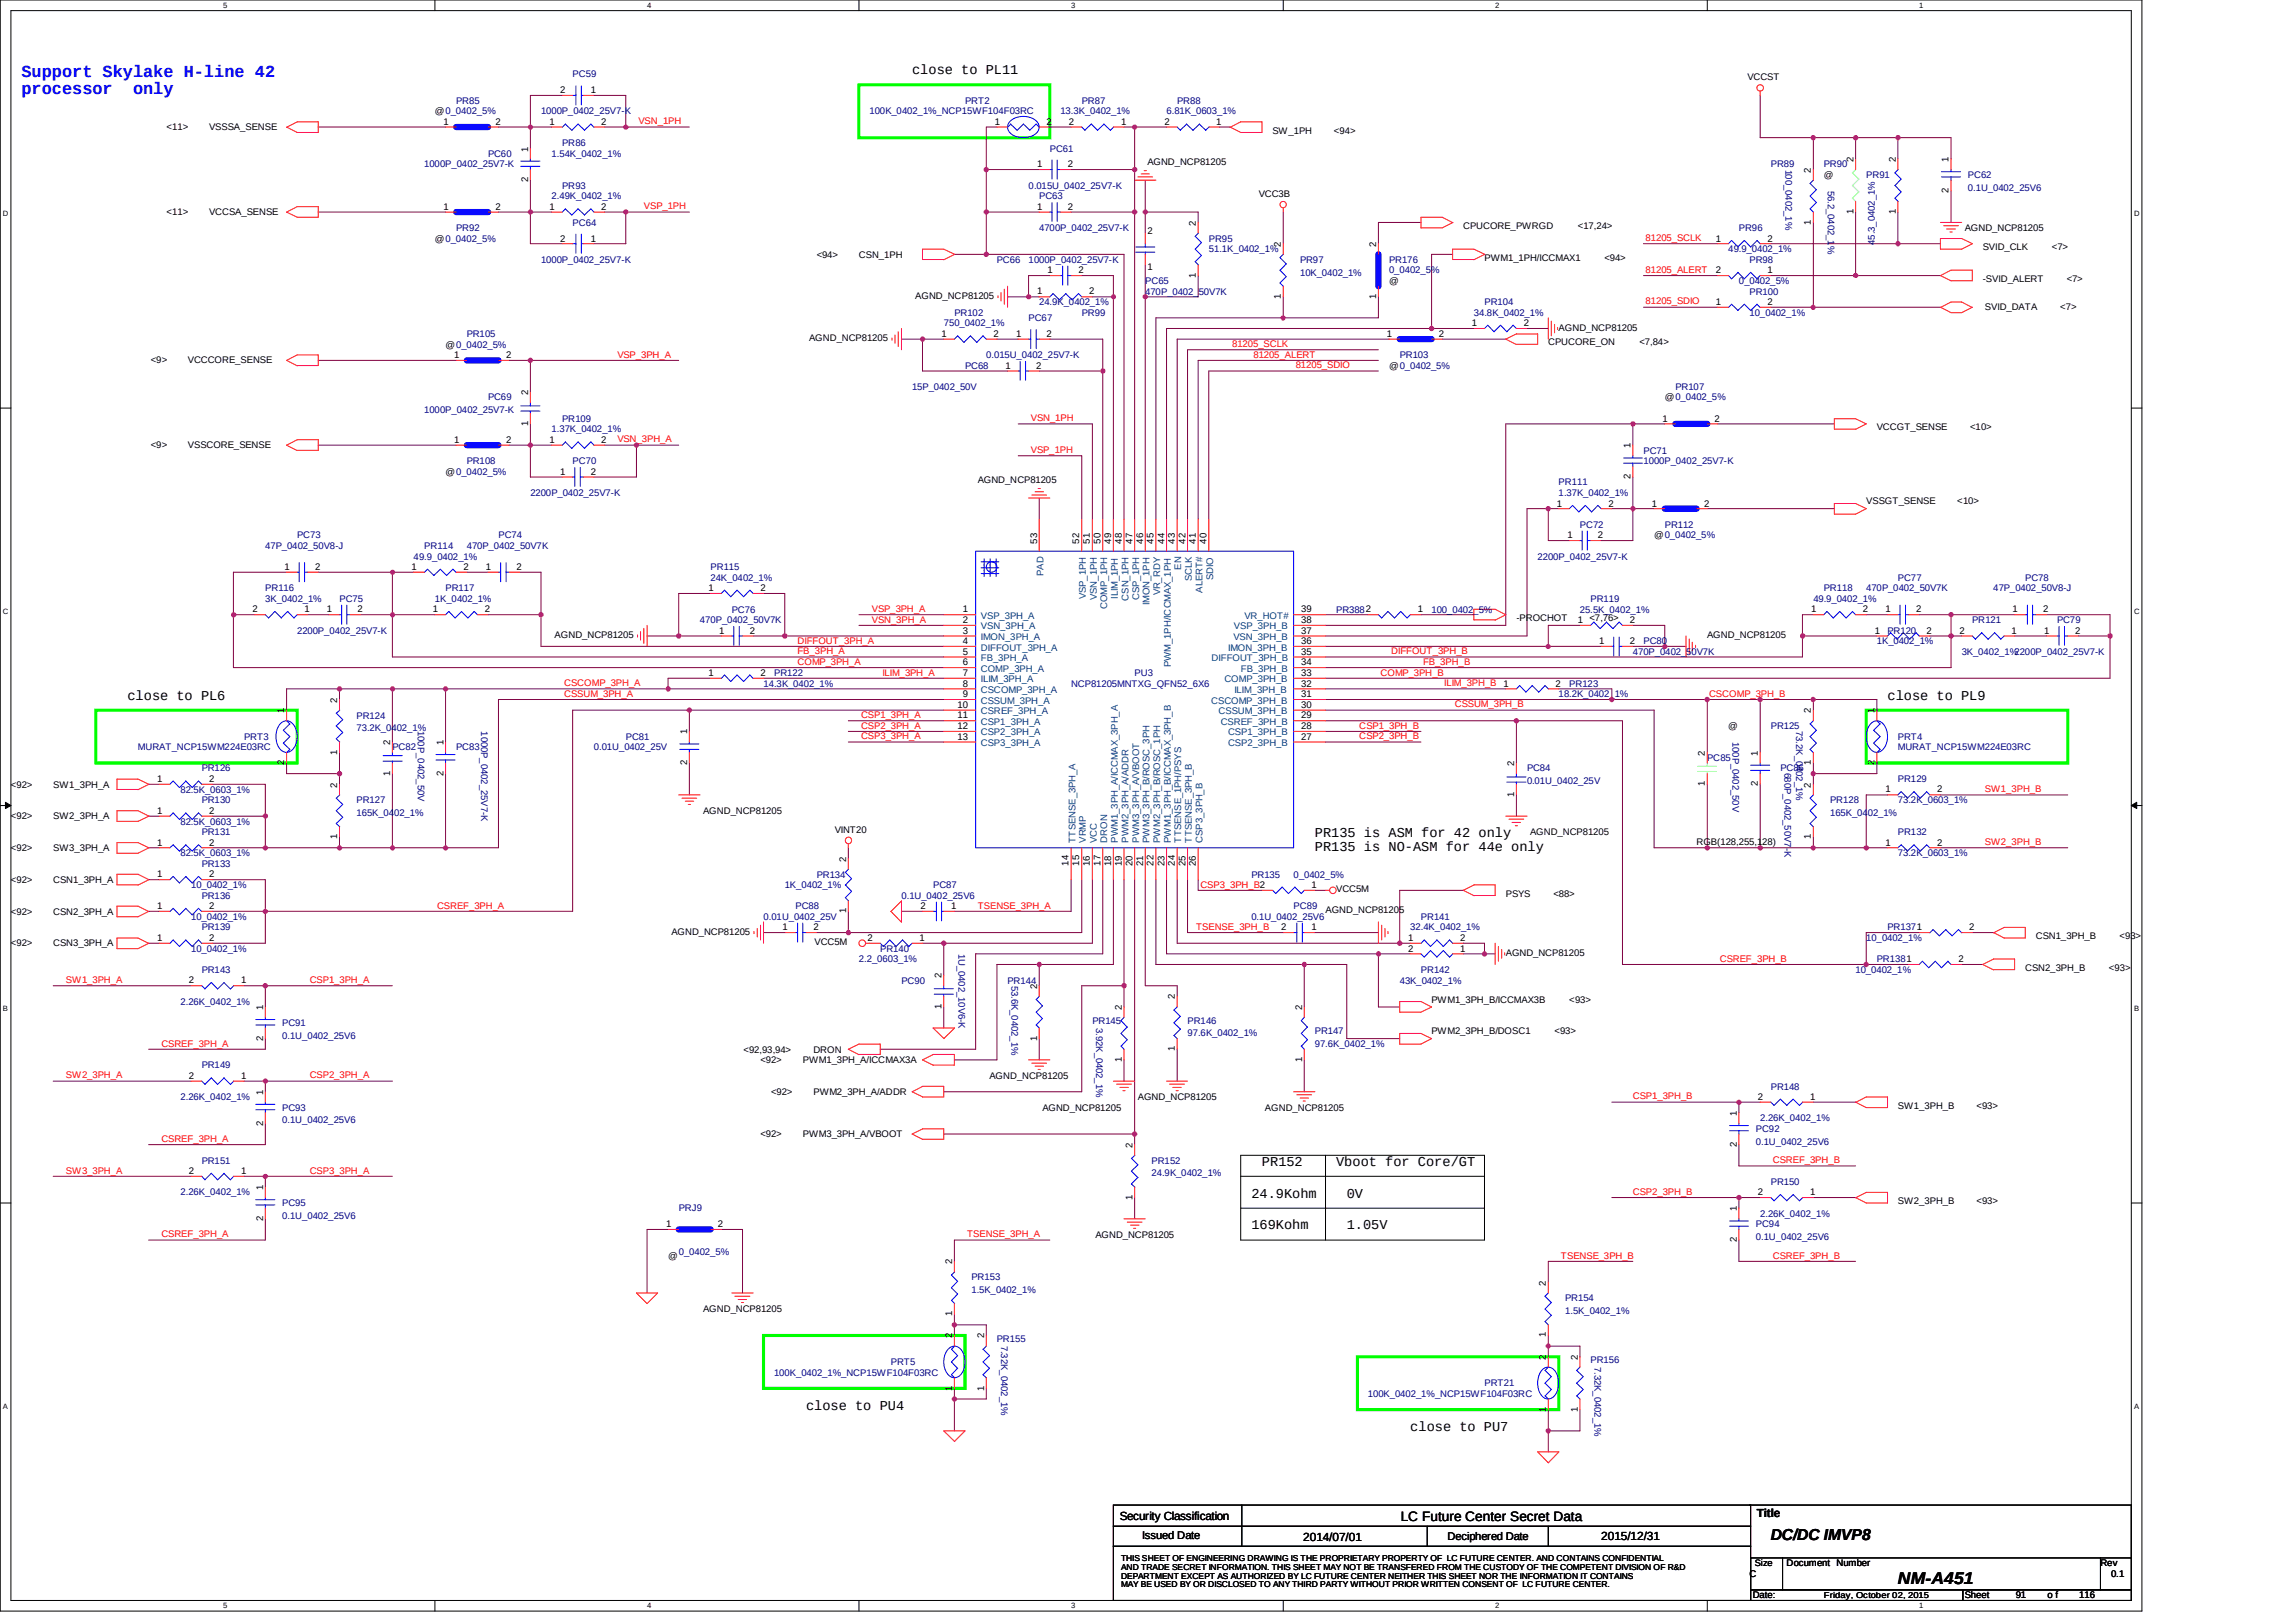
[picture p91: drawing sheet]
<svg xmlns="http://www.w3.org/2000/svg" width="297mm" height="210mm" viewBox="0 0 297 210" stroke-linecap="round" stroke-linejoin="round" font-family="sans-serif">
<defs><g id="words">
<g font-size="2.2" fill="#00f">
<text x="2.8" y="9.9">Support Skylake H-line 42</text>
<text x="2.8" y="12.1">processor</text>
<text x="17.2" y="12.1">only</text>
</g>
<text font-size="2.2" x="245.5" y="205">NM-A451</text>
<text font-size="2" x="229.1" y="199.4">DC/DC IMVP8</text>
<g font-size="1.8">
<text x="118" y="9.6">close to PL11</text>
<text x="16.5" y="90.5">close to PL6</text>
<text x="244.2" y="90.5">close to PL9</text>
<text x="170.1" y="108.3">PR135 is ASM for 42 only</text>
<text x="170.1" y="110.1">PR135 is NO-ASM for 44e only</text>
<text x="161.9" y="155">24.9Kohm</text>
<text x="163.3" y="150.9">PR152</text>
<text x="172.9" y="150.9">Vboot for Core/GT</text>
<text x="174.2" y="155">0V</text>
<text x="161.9" y="159.1">169Kohm</text>
<text x="174.2" y="159.1">1.05V</text>
<text x="104.3" y="182.4">close to PU4</text>
<text x="182.5" y="185.2">close to PU7</text>
<text x="181.2" y="196.8">LC Future Center Secret Data</text>
</g>
<g font-size="1.5">
<text x="144.9" y="196.6">Security Classification</text>
<text x="227.3" y="196.3">Title</text>
<text x="168.6" y="199.4">2014/07/01</text>
<text x="207.2" y="199.2">2015/12/31</text>
</g>
<g font-size="1.4">
<text x="147.7" y="199.2">Issued Date</text>
<text x="187.3" y="199.4">Deciphered Date</text>
</g>
<g font-size="1.2" fill="#000080">
<text x="74.1" y="10">PC59</text>
<text x="59" y="13.4">PR85</text>
<text x="70" y="14.8">1000P_0402_25V7-K</text>
<text x="112.5" y="14.8">100K_0402_1%_NCP15WF104F03RC</text>
<text x="124.8" y="13.4">PRT2</text>
<text x="137.2" y="14.8">13.3K_0402_1%</text>
<text x="139.9" y="13.4">PR87</text>
<text x="150.9" y="14.8">6.81K_0603_1%</text>
<text x="152.3" y="13.4">PR88</text>
<text x="54.9" y="21.7">1000P_0402_25V7-K</text>
<text x="63.1" y="20.3">PC60</text>
<text x="71.4" y="20.3">1.54K_0402_1%</text>
<text x="72.7" y="18.9">PR86</text>
<text x="135.8" y="19.6">PC61</text>
<text x="229.1" y="21.7">PR89</text>
<text x="231" y="21.9" transform="rotate(90 231 21.9)">100_0402_1%</text>
<text x="235.9" y="21.7">PR90</text>
<text x="241.4" y="23">PR91</text>
<text x="254.6" y="23">PC62</text>
<text x="59" y="29.9">PR92</text>
<text x="71.4" y="25.8">2.49K_0402_1%</text>
<text x="72.7" y="24.4">PR93</text>
<text x="74.1" y="29.2">PC64</text>
<text x="133.1" y="24.4">0.015U_0402_25V7-K</text>
<text x="134.4" y="25.8">PC63</text>
<text x="134.4" y="29.9">4700P_0402_25V7-K</text>
<text x="225" y="29.9">PR96</text>
<text x="236.5" y="24.7" transform="rotate(90 236.5 24.7)">56.2_0402_1</text>
<text x="254.6" y="24.7">0.1U_0402_25V6</text>
<text x="70" y="34">1000P_0402_25V7-K</text>
<text x="129" y="34">PC66</text>
<text x="133.1" y="34">1000P_0402_25V7-K</text>
<text x="156.4" y="31.3">PR95</text>
<text x="156.4" y="32.6">51.1K_0402_1%</text>
<text x="168.2" y="34">PR97</text>
<text x="168.2" y="35.7">10K_0402_1%</text>
<text x="179.7" y="34">PR176</text>
<text x="179.7" y="35.4">0_0402_5%</text>
<text x="223.6" y="32.6">49.9_0402_1%</text>
<text x="226.3" y="34">PR98</text>
<text x="236.5" y="31.8" transform="rotate(90 236.5 31.8)">%</text>
<text x="242.6" y="31.7" transform="rotate(-90 242.6 31.7)">45.3_0402_1%</text>
<text x="123.5" y="40.9">PR102</text>
<text x="133.1" y="41.6">PC67</text>
<text x="134.4" y="39.5">24.9K_0402_1%</text>
<text x="139.9" y="40.9">PR99</text>
<text x="148.2" y="36.8">PC65</text>
<text x="148.2" y="38.1">470P_0402_50V7K</text>
<text x="190.7" y="40.9">34.8K_0402_1%</text>
<text x="192.1" y="39.5">PR104</text>
<text x="225" y="36.8">0_0402_5%</text>
<text x="226.3" y="38.1">PR100</text>
<text x="226.3" y="40.9">10_0402_1%</text>
<text x="60.4" y="43.6">PR105</text>
<text x="122.1" y="42.2">750_0402_1%</text>
<text x="124.8" y="47.7">PC68</text>
<text x="127.6" y="46.4">0.015U_0402_25V7-K</text>
<text x="181.1" y="46.4">PR103</text>
<text x="54.9" y="53.5">1000P_0402_25V7-K</text>
<text x="63.1" y="51.8">PC69</text>
<text x="118" y="50.4">15P_0402_50V</text>
<text x="216.7" y="50.4">PR107</text>
<text x="71.4" y="56">1.37K_0402_1%</text>
<text x="72.7" y="54.6">PR109</text>
<text x="212.6" y="58.7">PC71</text>
<text x="60.4" y="60">PR108</text>
<text x="68.6" y="64.2">2200P_0402_25V7-K</text>
<text x="74.1" y="60">PC70</text>
<text x="201.6" y="62.8">PR111</text>
<text x="201.6" y="64.2">1.37K_0402_1%</text>
<text x="212.6" y="60">1000P_0402_25V7-K</text>
<text x="34.3" y="71">47P_0402_50V8-J</text>
<text x="38.5" y="69.7">PC73</text>
<text x="54.9" y="71">PR114</text>
<text x="60.4" y="71">470P_0402_50V7K</text>
<text x="64.5" y="69.7">PC74</text>
<text x="204.4" y="68.3">PC72</text>
<text x="215.4" y="68.3">PR112</text>
<text x="34.3" y="76.5">PR116</text>
<text x="34.3" y="77.9">3K_0402_1%</text>
<text x="43.9" y="77.9">PC75</text>
<text x="53.5" y="72.4">49.9_0402_1%</text>
<text x="56.3" y="77.9">1K_0402_1%</text>
<text x="57.6" y="76.5">PR117</text>
<text x="91.9" y="73.8">PR115</text>
<text x="91.9" y="75.1">24K_0402_1%</text>
<text x="198.9" y="72.4">2200P_0402_25V7-K</text>
<text x="205.8" y="77.9">PR119</text>
<text x="234.6" y="77.9">49.9_0402_1%</text>
<text x="235.9" y="76.5">PR118</text>
<text x="241.4" y="76.5">470P_0402_50V7K</text>
<text x="245.5" y="75.1">PC77</text>
<text x="257.9" y="76.5">47P_0402_50V8-J</text>
<text x="262" y="75.1">PC78</text>
<text x="38.5" y="82">2200P_0402_25V7-K</text>
<text x="90.6" y="80.6">470P_0402_50V7K</text>
<text x="94.7" y="79.3">PC76</text>
<text x="172.9" y="79.3">PR3882</text>
<text x="185.2" y="79.3">100_0402_5%</text>
<text x="204.4" y="79.3">25.5K_0402_1%</text>
<text x="212.6" y="83.4">PC80</text>
<text x="242.8" y="83.4">1K_0402_1%</text>
<text x="244.2" y="82">PR120</text>
<text x="255.2" y="80.6">PR121</text>
<text x="266.1" y="80.6">PC79</text>
<text x="98.8" y="88.9">14.3K_0402_1%</text>
<text x="100.2" y="87.5">PR122</text>
<text x="138.6" y="88.9">NCP81205MNTXG_QFN52_6X6</text>
<text x="146.8" y="87.5">PU3</text>
<text x="203" y="88.9">PR123</text>
<text x="211.2" y="84.7">470P_0402_50V7K</text>
<text x="253.8" y="84.7">3K_0402_1%2200P_0402_25V7-K</text>
<text x="31.6" y="95.7">PRT3</text>
<text x="46.1" y="93">PR124</text>
<text x="46.1" y="94.6">73.2K_0402_1%</text>
<text x="54" y="94.7" transform="rotate(90 54 94.7)">100P_0402_50V</text>
<text x="62.3" y="94.7" transform="rotate(90 62.3 94.7)">1000P_0402_25V7-K</text>
<text x="81" y="95.7">PC81</text>
<text x="201.6" y="90.2">18.2K_0402_1%</text>
<text x="229.1" y="94.3">PR125</text>
<text x="232.4" y="94.7" transform="rotate(90 232.4 94.7)">73.2K_0402_1%</text>
<text x="245.5" y="95.7">PRT4</text>
<text x="17.9" y="97.1">MURAT_NCP15WM224E03RC</text>
<text x="26.1" y="99.8">PR126</text>
<text x="50.8" y="97.1">PC82</text>
<text x="59" y="97.1">PC83</text>
<text x="76.8" y="97.1">0.01U_0402_25V</text>
<text x="197.6" y="99.8">PC84</text>
<text x="197.6" y="101.5">0.01U_0402_25V</text>
<text x="220.9" y="98.5">PC85</text>
<text x="224.1" y="96" transform="rotate(90 224.1 96)">100P_0402_50V</text>
<text x="230.3" y="99.8">PC86</text>
<text x="230.9" y="100" transform="rotate(90 230.9 100)">680P_0402_50V7-K</text>
<text x="245.5" y="97.1">MURAT_NCP15WM224E03RC</text>
<text x="245.5" y="101.2">PR129</text>
<text x="23.4" y="102.6">82.5K_0603_1%</text>
<text x="23.4" y="106.7">82.5K_0603_1%</text>
<text x="26.1" y="104">PR130</text>
<text x="46.1" y="104">PR127</text>
<text x="46.1" y="105.6">165K_0402_1%</text>
<text x="236.8" y="104">PR128</text>
<text x="236.8" y="105.6">165K_0402_1%</text>
<text x="245.5" y="104">73.2K_0603_1%</text>
<text x="23.4" y="110.8">82.5K_0603_1%</text>
<text x="26.1" y="112.2">PR133</text>
<text x="26.1" y="108.1">PR131</text>
<text x="105.7" y="113.6">PR134</text>
<text x="161.9" y="113.6">PR135</text>
<text x="167.4" y="113.6">0_0402_5%</text>
<text x="245.5" y="108.1">PR132</text>
<text x="245.5" y="110.8">73.2K_0603_1%</text>
<text x="24.7" y="114.9">10_0402_1%</text>
<text x="24.7" y="119">10_0402_1%</text>
<text x="26.1" y="116.3">PR136</text>
<text x="98.8" y="119">0.01U_0402_25V</text>
<text x="101.5" y="114.9">1K_0402_1%</text>
<text x="102.9" y="117.7">PC88</text>
<text x="116.6" y="116.3">0.1U_0402_25V6</text>
<text x="120.7" y="114.9">PC87</text>
<text x="161.9" y="119">0.1U_0402_25V6</text>
<text x="167.4" y="117.7">PC89</text>
<text x="183.8" y="119">PR141</text>
<text x="24.7" y="123.2">10_0402_1%</text>
<text x="26.1" y="125.9">PR143</text>
<text x="26.1" y="120.4">PR139</text>
<text x="111.1" y="124.5">2.2_0603_1%</text>
<text x="113.9" y="123.2">PR140</text>
<text x="124" y="123.4" transform="rotate(90 124 123.4)">1U_0402_10V6-K</text>
<text x="182.5" y="120.4">32.4K_0402_1%</text>
<text x="183.8" y="125.9">PR142</text>
<text x="240.1" y="125.9">10_0402_1%</text>
<text x="241.4" y="121.8">10_0402_1%</text>
<text x="242.8" y="124.5">PR1381</text>
<text x="244.2" y="120.4">PR1371</text>
<text x="23.4" y="130">2.26K_0402_1%</text>
<text x="116.6" y="127.3">PC90</text>
<text x="130.4" y="127.3">PR144</text>
<text x="130.8" y="127.6" transform="rotate(90 130.8 127.6)">53.6K_0402_1%</text>
<text x="181.1" y="127.3">43K_0402_1%</text>
<text x="36.5" y="132.8">PC91</text>
<text x="36.5" y="134.4">0.1U_0402_25V6</text>
<text x="141.3" y="132.5">PR145</text>
<text x="141.8" y="133" transform="rotate(90 141.8 133)">3.92K_0402_1%</text>
<text x="153.6" y="132.5">PR146</text>
<text x="153.6" y="134.1">97.6K_0402_1%</text>
<text x="170.1" y="133.8">PR147</text>
<text x="170.1" y="135.5">97.6K_0402_1%</text>
<text x="23.4" y="142.3">2.26K_0402_1%</text>
<text x="26.1" y="138.3">PR149</text>
<text x="36.5" y="143.7">PC93</text>
<text x="229.1" y="141">PR148</text>
<text x="36.5" y="145.4">0.1U_0402_25V6</text>
<text x="227.2" y="146.5">PC92</text>
<text x="227.2" y="148.1">0.1U_0402_25V6</text>
<text x="227.7" y="145.1">2.26K_0402_1%</text>
<text x="23.4" y="154.7">2.26K_0402_1%</text>
<text x="26.1" y="150.6">PR151</text>
<text x="149" y="150.6">PR152</text>
<text x="149" y="152.2">24.9K_0402_1%</text>
<text x="229.1" y="153.3">PR150</text>
<text x="36.5" y="156.1">PC95</text>
<text x="36.5" y="157.7">0.1U_0402_25V6</text>
<text x="87.8" y="156.8">PRJ9</text>
<text x="227.2" y="158.8">PC94</text>
<text x="227.2" y="160.4">0.1U_0402_25V6</text>
<text x="227.7" y="157.4">2.26K_0402_1%</text>
<text x="87.8" y="162.4">0_0402_5%</text>
<text x="125.7" y="165.7">PR153</text>
<text x="125.7" y="167.3">1.5K_0402_1%</text>
<text x="129" y="173.6">PR155</text>
<text x="202.5" y="168.4">PR154</text>
<text x="202.5" y="170.1">1.5K_0402_1%</text>
<text x="100.2" y="178">100K_0402_1%_NCP15WF104F03RC</text>
<text x="115.3" y="176.6">PRT5</text>
<text x="129.5" y="174.2" transform="rotate(90 129.5 174.2)">7.32K_0402_1%</text>
<text x="192.1" y="179.4">PRT21</text>
<text x="205.8" y="176.4">PR156</text>
<text x="206.3" y="176.9" transform="rotate(90 206.3 176.9)">7.32K_0402_1%</text>
<text x="177" y="180.8">100K_0402_1%_NCP15WF104F03RC</text>
</g>
<g font-size="1.2">
<text x="226.1" y="10.4">VCCST</text>
<text x="21.6" y="16.9">&lt;11&gt;</text>
<text x="27.1" y="16.9">VSSSA_SENSE</text>
<text x="56.3" y="14.8">@0_0402_5%</text>
<text x="57.4" y="16.2">1</text>
<text x="64.1" y="16.2">2</text>
<text x="71.1" y="16.2">1</text>
<text x="72.5" y="12.1">2</text>
<text x="76.4" y="12.1">1</text>
<text x="77.8" y="16.2">2</text>
<text x="128.7" y="16.2">1</text>
<text x="135.4" y="16.2">2</text>
<text x="138.3" y="16.2">2</text>
<text x="145" y="16.2">1</text>
<text x="150.6" y="16.2">2</text>
<text x="157.3" y="16.2">1</text>
<text x="164.6" y="17.3">SW_1PH</text>
<text x="172.6" y="17.3">&lt;94&gt;</text>
<text x="68.3" y="23.6" transform="rotate(-90 68.3 23.6)">2</text>
<text x="68.3" y="19.6" transform="rotate(-90 68.3 19.6)">1</text>
<text x="134.2" y="21.7">1</text>
<text x="138.1" y="21.7">2</text>
<text x="148.4" y="21.4">AGND_NCP81205</text>
<text x="234.3" y="22.4" transform="rotate(-90 234.3 22.4)">2</text>
<text x="235.9" y="23">@</text>
<text x="239.8" y="21" transform="rotate(-90 239.8 21)">2</text>
<text x="245.3" y="21" transform="rotate(-90 245.3 21)">2</text>
<text x="252.1" y="21" transform="rotate(-90 252.1 21)">1</text>
<text x="21.6" y="27.8">&lt;11&gt;</text>
<text x="27.1" y="27.8">VCCSA_SENSE</text>
<text x="57.4" y="27.1">1</text>
<text x="64.1" y="27.1">2</text>
<text x="71.1" y="27.1">1</text>
<text x="77.8" y="27.1">2</text>
<text x="134.2" y="27.1">1</text>
<text x="138.1" y="27.1">2</text>
<text x="154.7" y="29.2" transform="rotate(-90 154.7 29.2)">2</text>
<text x="162.8" y="25.5">VCC3B</text>
<text x="189.3" y="29.6">CPUCORE_PWRGD</text>
<text x="204.1" y="29.6">&lt;17,24&gt;</text>
<text x="234.3" y="29.1" transform="rotate(-90 234.3 29.1)">1</text>
<text x="239.8" y="27.7" transform="rotate(-90 239.8 27.7)">1</text>
<text x="245.3" y="27.7" transform="rotate(-90 245.3 27.7)">1</text>
<text x="252.1" y="25" transform="rotate(-90 252.1 25)">2</text>
<text x="254.2" y="29.9">AGND_NCP81205</text>
<text x="56.3" y="31.3">@0_0402_5%</text>
<text x="72.5" y="31.3">2</text>
<text x="76.4" y="31.3">1</text>
<text x="105.7" y="33.3">&lt;94&gt;</text>
<text x="111.1" y="33.3">CSN_1PH</text>
<text x="135.5" y="35.3">1</text>
<text x="139.5" y="35.3">2</text>
<text x="148.4" y="35">1</text>
<text x="148.4" y="30.3">2</text>
<text x="154.7" y="35.9" transform="rotate(-90 154.7 35.9)">1</text>
<text x="165.7" y="32" transform="rotate(-90 165.7 32)">2</text>
<text x="178" y="32" transform="rotate(-90 178 32)">2</text>
<text x="192.1" y="33.7">PWM1_1PH/ICCMAX1</text>
<text x="207.6" y="33.7">&lt;94&gt;</text>
<text x="222" y="35.3">2</text>
<text x="222" y="31.3">1</text>
<text x="228.7" y="35.3">1</text>
<text x="228.7" y="31.3">2</text>
<text x="256.5" y="32.3">SVID_CLK</text>
<text x="265.4" y="32.3">&lt;7&gt;</text>
<text x="118.4" y="38.7">AGND_NCP81205</text>
<text x="134.2" y="38.1">1</text>
<text x="140.9" y="38.1">2</text>
<text x="165.7" y="38.7" transform="rotate(-90 165.7 38.7)">1</text>
<text x="178" y="38.7" transform="rotate(-90 178 38.7)">1</text>
<text x="179.7" y="36.8">@</text>
<text x="222" y="39.5">1</text>
<text x="228.7" y="39.5">2</text>
<text x="256.5" y="36.5">-SVID_ALERT</text>
<text x="256.8" y="40.2">SVID_DATA</text>
<text x="266.5" y="40.2">&lt;7&gt;</text>
<text x="267.4" y="36.5">&lt;7&gt;</text>
<text x="19.5" y="47">&lt;9&gt;</text>
<text x="24.3" y="47">VCCCORE_SENSE</text>
<text x="57.6" y="45">@0_0402_5%</text>
<text x="58.7" y="46.4">1</text>
<text x="65.5" y="46.4">2</text>
<text x="104.7" y="44.1">AGND_NCP81205</text>
<text x="121.8" y="43.6">1</text>
<text x="128.6" y="43.6">2</text>
<text x="130.1" y="47.7">1</text>
<text x="131.4" y="43.6">1</text>
<text x="134.1" y="47.7">2</text>
<text x="135.4" y="43.6">2</text>
<text x="179.4" y="43.6">1</text>
<text x="179.7" y="47.7">@0_0402_5%</text>
<text x="186.2" y="43.6">2</text>
<text x="190.4" y="42.2">1</text>
<text x="197.1" y="42.2">2</text>
<text x="200.3" y="44.7">CPUCORE_ON</text>
<text x="201.6" y="42.8">AGND_NCP81205</text>
<text x="212.1" y="44.7">&lt;7,84&gt;</text>
<text x="68.3" y="51.2" transform="rotate(-90 68.3 51.2)">2</text>
<text x="215.4" y="51.8">@0_0402_5%</text>
<text x="19.5" y="58">&lt;9&gt;</text>
<text x="24.3" y="58">VSSCORE_SENSE</text>
<text x="58.7" y="57.3">1</text>
<text x="65.5" y="57.3">2</text>
<text x="68.3" y="55.1" transform="rotate(-90 68.3 55.1)">1</text>
<text x="71.1" y="57.3">1</text>
<text x="77.8" y="57.3">2</text>
<text x="211" y="58" transform="rotate(-90 211 58)">1</text>
<text x="215.1" y="54.6">1</text>
<text x="221.8" y="54.6">2</text>
<text x="242.8" y="55.7">VCCGT_SENSE</text>
<text x="254.9" y="55.7">&lt;10&gt;</text>
<text x="57.6" y="61.5">@0_0402_5%</text>
<text x="72.5" y="61.4">1</text>
<text x="76.4" y="61.4">2</text>
<text x="126.5" y="62.5">AGND_NCP81205</text>
<text x="201.4" y="65.5">1</text>
<text x="208.1" y="65.5">2</text>
<text x="211" y="62" transform="rotate(-90 211 62)">2</text>
<text x="213.7" y="65.5">1</text>
<text x="220.5" y="65.5">2</text>
<text x="241.4" y="65.3">VSSGT_SENSE</text>
<text x="253.2" y="65.3">&lt;10&gt;</text>
<text x="134.2" y="70.3" transform="rotate(-90 134.2 70.3)">53</text>
<text x="139.6" y="70.3" transform="rotate(-90 139.6 70.3)">52</text>
<text x="141" y="70.3" transform="rotate(-90 141 70.3)">51</text>
<text x="142.4" y="70.3" transform="rotate(-90 142.4 70.3)">50</text>
<text x="143.8" y="70.3" transform="rotate(-90 143.8 70.3)">49</text>
<text x="145.1" y="70.3" transform="rotate(-90 145.1 70.3)">48</text>
<text x="146.5" y="70.3" transform="rotate(-90 146.5 70.3)">47</text>
<text x="147.9" y="70.3" transform="rotate(-90 147.9 70.3)">46</text>
<text x="149.2" y="70.3" transform="rotate(-90 149.2 70.3)">45</text>
<text x="150.6" y="70.3" transform="rotate(-90 150.6 70.3)">44</text>
<text x="152" y="70.3" transform="rotate(-90 152 70.3)">43</text>
<text x="153.4" y="70.3" transform="rotate(-90 153.4 70.3)">42</text>
<text x="154.7" y="70.3" transform="rotate(-90 154.7 70.3)">41</text>
<text x="156.1" y="70.3" transform="rotate(-90 156.1 70.3)">40</text>
<text x="202.8" y="69.6">1</text>
<text x="206.7" y="69.6">2</text>
<text x="214" y="69.7">@0_0402_5%</text>
<text x="36.8" y="73.8">1</text>
<text x="40.8" y="73.8">2</text>
<text x="53.2" y="73.8">1</text>
<text x="60" y="73.8">2</text>
<text x="62.9" y="73.8">1</text>
<text x="66.8" y="73.8">2</text>
<text x="91.7" y="76.5">1</text>
<text x="98.4" y="76.5">2</text>
<text x="32.7" y="79.2">2</text>
<text x="39.4" y="79.2">1</text>
<text x="42.3" y="79.2">1</text>
<text x="46.2" y="79.2">2</text>
<text x="56" y="79.2">1</text>
<text x="62.7" y="79.2">2</text>
<text x="71.8" y="82.6">AGND_NCP81205</text>
<text x="93" y="82">1</text>
<text x="97" y="82">2</text>
<text x="124.6" y="80.6">2</text>
<text x="124.6" y="79.2">1</text>
<text x="124.6" y="82">3</text>
<text x="124.6" y="83.4">4</text>
<text x="168.3" y="83.4">36</text>
<text x="168.3" y="82">37</text>
<text x="168.3" y="80.6">38</text>
<text x="168.3" y="79.2">39</text>
<text x="183.4" y="79.2">1</text>
<text x="196.2" y="80.4">-PROCHOT</text>
<text x="204.1" y="80.6">1 &lt;7,76&gt;</text>
<text x="206.9" y="83.4">1</text>
<text x="210.9" y="80.6">2</text>
<text x="210.9" y="83.4">2</text>
<text x="220.9" y="82.6">AGND_NCP81205</text>
<text x="234.3" y="79.2">1</text>
<text x="241" y="79.2">2</text>
<text x="242.5" y="82">1</text>
<text x="243.9" y="79.2">1</text>
<text x="247.9" y="79.2">2</text>
<text x="249.2" y="82">2</text>
<text x="253.5" y="82">2</text>
<text x="260.2" y="82">1</text>
<text x="260.3" y="79.2">1</text>
<text x="264.3" y="79.2">2</text>
<text x="264.5" y="82">1</text>
<text x="268.5" y="82">2</text>
<text x="91.7" y="87.5">1</text>
<text x="98.4" y="87.5">2</text>
<text x="124.6" y="84.7">5</text>
<text x="124.6" y="86.1">6</text>
<text x="124.6" y="87.5">7</text>
<text x="124.6" y="88.9">8</text>
<text x="168.3" y="88.9">32</text>
<text x="168.3" y="87.5">33</text>
<text x="168.3" y="86.1">34</text>
<text x="168.3" y="84.7">35</text>
<text x="194.5" y="88.9">1</text>
<text x="201.3" y="88.9">2</text>
<text x="36.8" y="92.3" transform="rotate(-90 36.8 92.3)">1</text>
<text x="43.6" y="90.9" transform="rotate(-90 43.6 90.9)">2</text>
<text x="88.9" y="95" transform="rotate(-90 88.9 95)">1</text>
<text x="123.9" y="91.6">10</text>
<text x="123.9" y="93">11</text>
<text x="123.9" y="94.3">12</text>
<text x="123.9" y="95.7">13</text>
<text x="124.6" y="90.2">9</text>
<text x="168.3" y="95.7">27</text>
<text x="168.3" y="94.3">28</text>
<text x="168.3" y="93">29</text>
<text x="168.3" y="91.6">30</text>
<text x="168.3" y="90.2">31</text>
<text x="223.6" y="94.3">@</text>
<text x="234.3" y="92.3" transform="rotate(-90 234.3 92.3)">2</text>
<text x="242.5" y="92.3" transform="rotate(-90 242.5 92.3)">1</text>
<text x="1.4" y="101.9">&lt;92&gt;</text>
<text x="6.9" y="101.9">SW1_3PH_A</text>
<text x="20.3" y="101.2">1</text>
<text x="27.1" y="101.2">2</text>
<text x="36.8" y="99" transform="rotate(-90 36.8 99)">2</text>
<text x="43.6" y="101.9" transform="rotate(-90 43.6 101.9)">2</text>
<text x="43.6" y="97.6" transform="rotate(-90 43.6 97.6)">1</text>
<text x="50.5" y="100.4" transform="rotate(-90 50.5 100.4)">1</text>
<text x="50.5" y="96.4" transform="rotate(-90 50.5 96.4)">2</text>
<text x="57.4" y="100.4" transform="rotate(-90 57.4 100.4)">2</text>
<text x="57.4" y="96.4" transform="rotate(-90 57.4 96.4)">1</text>
<text x="88.9" y="99" transform="rotate(-90 88.9 99)">2</text>
<text x="195.9" y="99.2" transform="rotate(-90 195.9 99.2)">2</text>
<text x="220.6" y="101.8" transform="rotate(-90 220.6 101.8)">1</text>
<text x="220.6" y="97.8" transform="rotate(-90 220.6 97.8)">2</text>
<text x="227.4" y="101.8" transform="rotate(-90 227.4 101.8)">2</text>
<text x="227.4" y="97.8" transform="rotate(-90 227.4 97.8)">1</text>
<text x="234.3" y="101.9" transform="rotate(-90 234.3 101.9)">2</text>
<text x="234.3" y="99" transform="rotate(-90 234.3 99)">1</text>
<text x="242.5" y="99" transform="rotate(-90 242.5 99)">2</text>
<text x="1.4" y="106">&lt;92&gt;</text>
<text x="6.9" y="106">SW2_3PH_A</text>
<text x="20.3" y="105.3">1</text>
<text x="27.1" y="105.3">2</text>
<text x="91" y="105.3">AGND_NCP81205</text>
<text x="108" y="107.8">VINT20</text>
<text x="195.9" y="103.2" transform="rotate(-90 195.9 103.2)">1</text>
<text x="243.9" y="102.6">1</text>
<text x="250.6" y="102.6">2</text>
<text x="1.4" y="110.1">&lt;92&gt;</text>
<text x="6.9" y="110.1">SW3_3PH_A</text>
<text x="20.3" y="113.5">1</text>
<text x="20.3" y="109.4">1</text>
<text x="27.1" y="113.5">2</text>
<text x="27.1" y="109.4">2</text>
<text x="43.6" y="108.6" transform="rotate(-90 43.6 108.6)">1</text>
<text x="109.5" y="111.5" transform="rotate(-90 109.5 111.5)">2</text>
<text x="138.3" y="112" transform="rotate(-90 138.3 112)">14</text>
<text x="139.6" y="112" transform="rotate(-90 139.6 112)">15</text>
<text x="141" y="112" transform="rotate(-90 141 112)">16</text>
<text x="142.4" y="112" transform="rotate(-90 142.4 112)">17</text>
<text x="143.8" y="112" transform="rotate(-90 143.8 112)">18</text>
<text x="145.1" y="112" transform="rotate(-90 145.1 112)">19</text>
<text x="146.5" y="112" transform="rotate(-90 146.5 112)">20</text>
<text x="147.9" y="112" transform="rotate(-90 147.9 112)">21</text>
<text x="149.2" y="112" transform="rotate(-90 149.2 112)">22</text>
<text x="150.6" y="112" transform="rotate(-90 150.6 112)">23</text>
<text x="152" y="112" transform="rotate(-90 152 112)">24</text>
<text x="153.4" y="112" transform="rotate(-90 153.4 112)">25</text>
<text x="154.7" y="112" transform="rotate(-90 154.7 112)">26</text>
<text x="197.9" y="108.1">AGND_NCP81205</text>
<text x="219.5" y="109.3">RGB(128,255,128)</text>
<text x="234.3" y="108.6" transform="rotate(-90 234.3 108.6)">1</text>
<text x="243.9" y="109.4">1</text>
<text x="250.6" y="109.4">2</text>
<text x="1.4" y="114.2">&lt;92&gt;</text>
<text x="1.4" y="118.4">&lt;92&gt;</text>
<text x="6.9" y="114.2">CSN1_3PH_A</text>
<text x="6.9" y="118.4">CSN2_3PH_A</text>
<text x="20.3" y="117.7">1</text>
<text x="27.1" y="117.7">2</text>
<text x="109.5" y="118.2" transform="rotate(-90 109.5 118.2)">1</text>
<text x="119.1" y="117.7">2</text>
<text x="123" y="117.7">1</text>
<text x="169.7" y="114.9">1</text>
<text x="171.5" y="118.2">AGND_NCP81205</text>
<text x="172.9" y="115.5">VCC5M</text>
<text x="194.8" y="116">PSYS</text>
<text x="201" y="116">&lt;88&gt;</text>
<text x="1.4" y="122.5">&lt;92&gt;</text>
<text x="6.9" y="122.5">CSN3_3PH_A</text>
<text x="20.3" y="121.8">1</text>
<text x="27.1" y="121.8">2</text>
<text x="86.9" y="121">AGND_NCP81205</text>
<text x="101.2" y="120.4">1</text>
<text x="105.2" y="120.4">2</text>
<text x="105.4" y="122.3">VCC5M</text>
<text x="112.2" y="121.8">2</text>
<text x="119" y="121.8">1</text>
<text x="165.7" y="120.4">2</text>
<text x="169.7" y="120.4">1</text>
<text x="182.2" y="121.8">1</text>
<text x="182.2" y="123.2">2</text>
<text x="188.9" y="121.8">2</text>
<text x="188.9" y="123.2">1</text>
<text x="194.8" y="123.7">AGND_NCP81205</text>
<text x="253.4" y="124.5">2</text>
<text x="254.7" y="120.4">2</text>
<text x="262" y="125.6">CSN2_3PH_B</text>
<text x="263.4" y="121.5">CSN1_3PH_B</text>
<text x="272.8" y="125.6">&lt;93&gt;</text>
<text x="274.2" y="121.5">&lt;93&gt;</text>
<text x="24.4" y="127.2">2</text>
<text x="31.2" y="127.2">1</text>
<text x="34" y="130.7" transform="rotate(-90 34 130.7)">1</text>
<text x="121.8" y="130.6" transform="rotate(-90 121.8 130.6)">1</text>
<text x="121.8" y="126.6" transform="rotate(-90 121.8 126.6)">2</text>
<text x="134.2" y="128" transform="rotate(-90 134.2 128)">2</text>
<text x="145.1" y="130.7" transform="rotate(-90 145.1 130.7)">2</text>
<text x="152" y="129.3" transform="rotate(-90 152 129.3)">2</text>
<text x="168.5" y="130.7" transform="rotate(-90 168.5 130.7)">2</text>
<text x="185.2" y="129.8">PWM1_3PH_B/ICCMAX3B</text>
<text x="203" y="129.8">&lt;93&gt;</text>
<text x="34" y="134.7" transform="rotate(-90 34 134.7)">2</text>
<text x="96.2" y="136.2">&lt;92,93,94&gt;</text>
<text x="98.4" y="137.5">&lt;92&gt;</text>
<text x="103.9" y="137.5">PWM1_3PH_A/ICCMAX3A</text>
<text x="105.2" y="136.2">DRON</text>
<text x="134.2" y="134.7" transform="rotate(-90 134.2 134.7)">1</text>
<text x="145.1" y="137.4" transform="rotate(-90 145.1 137.4)">1</text>
<text x="152" y="136.1" transform="rotate(-90 152 136.1)">1</text>
<text x="168.5" y="137.4" transform="rotate(-90 168.5 137.4)">1</text>
<text x="185.2" y="133.8">PWM2_3PH_B/DOSC1</text>
<text x="201.1" y="133.8">&lt;93&gt;</text>
<text x="24.4" y="139.6">2</text>
<text x="31.2" y="139.6">1</text>
<text x="34" y="141.7" transform="rotate(-90 34 141.7)">1</text>
<text x="99.8" y="141.7">&lt;92&gt;</text>
<text x="105.2" y="141.7">PWM2_3PH_A/ADDR</text>
<text x="128" y="139.6">AGND_NCP81205</text>
<text x="134.9" y="143.7">AGND_NCP81205</text>
<text x="147.2" y="142.3">AGND_NCP81205</text>
<text x="163.7" y="143.7">AGND_NCP81205</text>
<text x="227.4" y="142.3">2</text>
<text x="234.2" y="142.3">1</text>
<text x="245.5" y="143.5">SW1_3PH_B</text>
<text x="255.7" y="143.5">&lt;93&gt;</text>
<text x="34" y="145.7" transform="rotate(-90 34 145.7)">2</text>
<text x="98.4" y="147.1">&lt;92&gt;</text>
<text x="103.9" y="147.1">PWM3_3PH_A/VBOOT</text>
<text x="146.5" y="148.6" transform="rotate(-90 146.5 148.6)">2</text>
<text x="224.7" y="148.4" transform="rotate(-90 224.7 148.4)">2</text>
<text x="224.7" y="144.4" transform="rotate(-90 224.7 144.4)">1</text>
<text x="24.4" y="151.9">2</text>
<text x="31.2" y="151.9">1</text>
<text x="34" y="154" transform="rotate(-90 34 154)">1</text>
<text x="146.5" y="155.3" transform="rotate(-90 146.5 155.3)">1</text>
<text x="227.4" y="154.7">2</text>
<text x="234.2" y="154.7">1</text>
<text x="245.5" y="155.8">SW2_3PH_B</text>
<text x="255.7" y="155.8">&lt;93&gt;</text>
<text x="34" y="158" transform="rotate(-90 34 158)">2</text>
<text x="86.2" y="158.8">1</text>
<text x="92.9" y="158.8">2</text>
<text x="141.7" y="160.2">AGND_NCP81205</text>
<text x="224.7" y="160.8" transform="rotate(-90 224.7 160.8)">2</text>
<text x="224.7" y="156.8" transform="rotate(-90 224.7 156.8)">1</text>
<text x="86.4" y="162.9">@</text>
<text x="123.2" y="163.6" transform="rotate(-90 123.2 163.6)">2</text>
<text x="200" y="166.4" transform="rotate(-90 200 166.4)">2</text>
<text x="91" y="169.8">AGND_NCP81205</text>
<text x="123.2" y="173.2" transform="rotate(-90 123.2 173.2)">2</text>
<text x="123.2" y="170.4" transform="rotate(-90 123.2 170.4)">1</text>
<text x="127.3" y="173.2" transform="rotate(-90 127.3 173.2)">2</text>
<text x="200" y="173.1" transform="rotate(-90 200 173.1)">1</text>
<text x="123.2" y="180" transform="rotate(-90 123.2 180)">1</text>
<text x="127.3" y="180" transform="rotate(-90 127.3 180)">1</text>
<text x="200" y="176" transform="rotate(-90 200 176)">2</text>
<text x="204.1" y="176" transform="rotate(-90 204.1 176)">2</text>
<text x="200" y="182.7" transform="rotate(-90 200 182.7)">1</text>
<text x="204.1" y="182.7" transform="rotate(-90 204.1 182.7)">1</text>
<text x="227" y="202.7">Size</text>
<text x="231.1" y="202.7">Document Number</text>
<text x="271.7" y="202.7">Rev</text>
<text x="226.3" y="204.1">C</text>
<text x="226.8" y="206.8">Date:</text>
<text x="254.2" y="206.8">Sheet</text>
<text x="260.8" y="206.8">91</text>
<text x="264.9" y="206.8">o f</text>
<text x="269" y="206.8">116</text>
<text x="273.1" y="204.1">0.1</text>
</g>
<g font-size="1.2" fill="#f00">
<text x="82.6" y="16.1">VSN_1PH</text>
<text x="83.3" y="27.1">VSP_1PH</text>
<text x="212.9" y="35.3">81205_ALERT</text>
<text x="212.9" y="31.2">81205_SCLK</text>
<text x="212.9" y="39.4">81205_SDIO</text>
<text x="79.9" y="46.3">VSP_3PH_A</text>
<text x="159.4" y="44.9">81205_SCLK</text>
<text x="162.2" y="46.3">81205_ALERT</text>
<text x="167.6" y="47.7">81205_SDIO</text>
<text x="79.9" y="57.3">VSN_3PH_A</text>
<text x="133.3" y="54.5">VSN_1PH</text>
<text x="133.3" y="58.6">VSP_1PH</text>
<text x="103.2" y="83.3">DIFFOUT_3PH_A</text>
<text x="112.8" y="80.6">VSN_3PH_A</text>
<text x="112.8" y="79.2">VSP_3PH_A</text>
<text x="73" y="88.8">CSCOMP_3PH_A</text>
<text x="103.2" y="86">COMP_3PH_A</text>
<text x="103.2" y="84.7">FB_3PH_A</text>
<text x="114.2" y="87.4">ILIM_3PH_A</text>
<text x="178.6" y="87.4">COMP_3PH_B</text>
<text x="180" y="84.7">DIFFOUT_3PH_B</text>
<text x="184.1" y="86">FB_3PH_B</text>
<text x="186.8" y="88.8">ILIM_3PH_B</text>
<text x="73" y="90.2">CSSUM_3PH_A</text>
<text x="111.4" y="94.3">CSP2_3PH_A</text>
<text x="111.4" y="95.7">CSP3_3PH_A</text>
<text x="111.4" y="92.9">CSP1_3PH_A</text>
<text x="175.9" y="94.3">CSP1_3PH_B</text>
<text x="175.9" y="95.7">CSP2_3PH_B</text>
<text x="188.2" y="91.5">CSSUM_3PH_B</text>
<text x="221.1" y="90.2">CSCOMP_3PH_B</text>
<text x="256.8" y="102.5">SW1_3PH_B</text>
<text x="256.8" y="109.4">SW2_3PH_B</text>
<text x="56.6" y="117.6">CSREF_3PH_A</text>
<text x="126.5" y="117.6">TSENSE_3PH_A</text>
<text x="155.3" y="114.9">CSP3_3PH_B2</text>
<text x="154.8" y="120.3">TSENSE_3PH_B</text>
<text x="222.5" y="124.5">CSREF_3PH_B</text>
<text x="8.5" y="127.2">SW1_3PH_A</text>
<text x="40.1" y="127.2">CSP1_3PH_A</text>
<text x="20.9" y="135.4">CSREF_3PH_A</text>
<text x="8.5" y="139.6">SW2_3PH_A</text>
<text x="40.1" y="139.6">CSP2_3PH_A</text>
<text x="211.2" y="142.3">CSP1_3PH_B</text>
<text x="20.9" y="147.8">CSREF_3PH_A</text>
<text x="8.5" y="151.9">SW3_3PH_A</text>
<text x="40.1" y="151.9">CSP3_3PH_A</text>
<text x="211.2" y="154.6">CSP2_3PH_B</text>
<text x="229.4" y="150.5">CSREF_3PH_B</text>
<text x="20.9" y="160.1">CSREF_3PH_A</text>
<text x="125.1" y="160.1">TSENSE_3PH_A</text>
<text x="201.9" y="162.9">TSENSE_3PH_B</text>
<text x="229.4" y="162.9">CSREF_3PH_B</text>
</g>
<g font-size="1.2" fill="#004080">
<text x="135" y="74.5" transform="rotate(-90 135 74.5)">PAD</text>
<text x="140.5" y="77.6" transform="rotate(-90 140.5 77.6)">VSP_1PH</text>
<text x="141.9" y="77.6" transform="rotate(-90 141.9 77.6)">VSN_1PH</text>
<text x="144.6" y="77.5" transform="rotate(-90 144.6 77.5)">ILIM_1PH</text>
<text x="146" y="77.7" transform="rotate(-90 146 77.7)">CSN_1PH</text>
<text x="147.4" y="77.6" transform="rotate(-90 147.4 77.6)">CSP_1PH</text>
<text x="150.1" y="77" transform="rotate(-90 150.1 77)">VR_RDY</text>
<text x="152.8" y="73.7" transform="rotate(-90 152.8 73.7)">EN</text>
<text x="154.2" y="75.2" transform="rotate(-90 154.2 75.2)">SCLK</text>
<text x="155.6" y="76.7" transform="rotate(-90 155.6 76.7)">ALERT#</text>
<text x="157" y="75" transform="rotate(-90 157 75)">SDIO</text>
<text x="126.9" y="81.5">VSN_3PH_A</text>
<text x="126.9" y="80.1">VSP_3PH_A</text>
<text x="126.9" y="82.8">IMON_3PH_A</text>
<text x="143.2" y="78.8" transform="rotate(-90 143.2 78.8)">COMP_1PH</text>
<text x="148.7" y="78.3" transform="rotate(-90 148.7 78.3)">IMON_1PH</text>
<text x="159.6" y="82.8">VSN_3PH_B</text>
<text x="159.6" y="81.5">VSP_3PH_B</text>
<text x="161" y="80.1">VR_HOT#</text>
<text x="126.9" y="84.2">DIFFOUT_3PH_A</text>
<text x="126.9" y="85.6">FB_3PH_A</text>
<text x="126.9" y="86.9">COMP_3PH_A</text>
<text x="126.9" y="88.3">ILIM_3PH_A</text>
<text x="126.9" y="89.7">CSCOMP_3PH_A</text>
<text x="151.5" y="86.4" transform="rotate(-90 151.5 86.4)">PWM_1PH/ICCMAX_1PH</text>
<text x="156.7" y="85.6">DIFFOUT_3PH_B</text>
<text x="158.4" y="88.3">COMP_3PH_B</text>
<text x="158.9" y="84.2">IMON_3PH_B</text>
<text x="159.7" y="89.7">ILIM_3PH_B</text>
<text x="160.5" y="86.9">FB_3PH_B</text>
<text x="126.9" y="91.1">CSSUM_3PH_A</text>
<text x="126.9" y="92.4">CSREF_3PH_A</text>
<text x="126.9" y="93.8">CSP1_3PH_A</text>
<text x="126.9" y="95.2">CSP2_3PH_A</text>
<text x="156.7" y="91.1">CSCOMP_3PH_B</text>
<text x="157.7" y="92.4">CSSUM_3PH_B</text>
<text x="157.9" y="93.8">CSREF_3PH_B</text>
<text x="158.9" y="95.2">CSP1_3PH_B</text>
<text x="126.9" y="96.6">CSP3_3PH_A</text>
<text x="158.9" y="96.6">CSP2_3PH_B</text>
<text x="139.1" y="109" transform="rotate(-90 139.1 109)">TTSENSE_3PH_A</text>
<text x="140.5" y="109" transform="rotate(-90 140.5 109)">VRMP</text>
<text x="141.9" y="109" transform="rotate(-90 141.9 109)">VCC</text>
<text x="143.2" y="109" transform="rotate(-90 143.2 109)">DRON</text>
<text x="144.6" y="109" transform="rotate(-90 144.6 109)">PWM1_3PH_A/ICCMAX_3PH_A</text>
<text x="146" y="109" transform="rotate(-90 146 109)">PWM2_3PH_A/ADDR</text>
<text x="147.4" y="109" transform="rotate(-90 147.4 109)">PWM3_3PH_A/VBOOT</text>
<text x="148.7" y="109" transform="rotate(-90 148.7 109)">PWM3_3PH_B/ROSC_3PH</text>
<text x="150.1" y="109" transform="rotate(-90 150.1 109)">PWM2_3PH_B/ROSC_1PH</text>
<text x="151.5" y="109" transform="rotate(-90 151.5 109)">PWM1_3PH_B/ICCMAX_3PH_B</text>
<text x="152.8" y="109" transform="rotate(-90 152.8 109)">TTSENSE_1PH/PSYS</text>
<text x="154.2" y="109" transform="rotate(-90 154.2 109)">TTSENSE_3PH_B</text>
<text x="155.6" y="109" transform="rotate(-90 155.6 109)">CSP3_3PH_B</text>
</g>
<g font-size="1.1">
<text x="145" y="202.1">THIS SHEET OF ENGINEERING DRAWING IS THE PROPRIETARY PROPERTY OF LC FUTURE CENTER. AND CONTAINS CONFIDENTIAL</text>
<text x="145" y="203.2">AND TRADE SECRET INFORMATION. THIS SHEET MAY NOT BE TRANSFERED FROM THE CUSTODY OF THE COMPETENT DIVISION OF R&amp;D</text>
<text x="145" y="204.3">DEPARTMENT EXCEPT AS AUTHORIZED BY LC FUTURE CENTER NEITHER THIS SHEET NOR THE INFORMATION IT CONTAINS</text>
<text x="145" y="205.4">MAY BE USED BY OR DISCLOSED TO ANY THIRD PARTY WITHOUT PRIOR WRITTEN CONSENT OF LC FUTURE CENTER.</text>
<text x="235.9" y="206.8">Friday, October 02, 2015</text>
</g>
<g font-size="1">
<text x="28.9" y="1">5</text>
<text x="83.7" y="1">4</text>
<text x="138.6" y="1">3</text>
<text x="193.4" y="1">2</text>
<text x="248.3" y="1">1</text>
<text x=".4" y="28">D</text>
<text x="276.1" y="28">D</text>
<text x=".4" y="79.4">C</text>
<text x="276.1" y="79.4">C</text>
<text x=".4" y="130.8">B</text>
<text x="276.1" y="130.8">B</text>
<text x=".4" y="182.3">A</text>
<text x="276.1" y="182.3">A</text>
<text x="28.9" y="208.1">5</text>
<text x="83.7" y="208.1">4</text>
<text x="138.6" y="208.1">3</text>
<text x="193.4" y="208.1">2</text>
<text x="248.3" y="208.1">1</text>
</g>
</g></defs>
<path d="M0 0h277.1v208.5h-277.1zM1.4 1.4h274.3v205.7h-274.3z" fill="none" stroke="#000" stroke-width=".13"/>
<g fill="#fff">
<path d="M28.9 .1h.5v1.1h-.5z" fill-rule="evenodd"/>
<path d="M28.9 207.3h.5v1.1h-.5z" fill-rule="evenodd"/>
</g>
<path d="M56.3 0v1.4M56.3 207.1v1.4" fill="none" stroke="#000" stroke-width=".13"/>
<g fill="#fff">
<path d="M83.7 .1h.5v1.1h-.5z" fill-rule="evenodd"/>
<path d="M83.7 207.3h.5v1.1h-.5z" fill-rule="evenodd"/>
</g>
<path d="M111.1 0v1.4M111.1 207.1v1.4" fill="none" stroke="#000" stroke-width=".13"/>
<g fill="#fff">
<path d="M138.6 .1h.5v1.1h-.5z" fill-rule="evenodd"/>
<path d="M138.6 207.3h.5v1.1h-.5z" fill-rule="evenodd"/>
</g>
<path d="M166 0v1.4M166 207.1v1.4" fill="none" stroke="#000" stroke-width=".13"/>
<g fill="#fff">
<path d="M193.4 .1h.6v1.1h-.6z" fill-rule="evenodd"/>
<path d="M193.4 207.3h.6v1.1h-.6z" fill-rule="evenodd"/>
</g>
<path d="M220.9 0v1.4M220.9 207.1v1.4" fill="none" stroke="#000" stroke-width=".13"/>
<g fill="#fff">
<path d="M248.3 .1h.5v1.1h-.5z" fill-rule="evenodd"/>
<path d="M248.3 207.3h.5v1.1h-.5z" fill-rule="evenodd"/>
<path d="M.4 27.1h.7v1.1h-.7z" fill-rule="evenodd"/>
<path d="M276.1 27.1h.7v1.1h-.7z" fill-rule="evenodd"/>
<path d="M.4 78.5h.7v1.1h-.7z" fill-rule="evenodd"/>
<path d="M276.1 78.5h.7v1.1h-.7z" fill-rule="evenodd"/>
</g>
<path d="M0 52.8h1.4M275.7 52.8h1.4" fill="none" stroke="#000" stroke-width=".13"/>
<g fill="#fff">
<path d="M.4 130h.6v1.1h-.6z" fill-rule="evenodd"/>
<path d="M276.1 130h.6v1.1h-.6z" fill-rule="evenodd"/>
</g>
<path d="M0 104.2h1.4M.7 103.8l.7 .4-.7 .4zM275.7 104.2l.7-.4v.8zM275.7 104.2h1.4" fill="none" stroke="#000" stroke-width=".13"/>
<path d="M.7 103.8l.7 .4-.7 .4zM275.7 104.2l.7-.4v.8z" fill="#000"/>
<g fill="#fff">
<path d="M.4 181.4h.6v1.1h-.6z" fill-rule="evenodd"/>
<path d="M276 181.4h.7v1.1h-.7z" fill-rule="evenodd"/>
</g>
<path d="M0 155.7h1.4M160.5 149.5h31.6v11h-31.6zM160.5 152.2h31.6M160.5 156.4h31.6M171.5 149.5v11M275.7 155.7h1.4" fill="none" stroke="#000" stroke-width=".13"/>
<path d="M111.1 11h24.7v6.9h-24.7zM12.4 91.9h26.1v6.8h-26.1zM241.4 91.9h26.1v6.8h-26.1zM98.8 172.8h26v6.9h-26zM175.6 175.6h26.1v6.8h-26.1z" fill="none" stroke="#0f0" stroke-width=".4"/>
<path d="M211.2 54.9v2.7M211.2 61.7v4.1M220.9 65.8h16.4M145.4 113.8v13.8h-5.5M134.4 124.8h-5.4v12.4h-5.5" fill="none" stroke="#800040" stroke-width=".13"/>
<circle cx="145.4" cy="127.6" r=".28" fill="#f0f"/>
<circle cx="145.4" cy="127.6" r=".28" fill="none" stroke="#f0f" stroke-width=".13"/>
<path d="M194.8 54.9h16.4M139.9 127.6v13.7" fill="none" stroke="#800040" stroke-width=".13"/>
<circle cx="211.3" cy="54.9" r=".28" fill="#f0f"/>
<circle cx="211.3" cy="54.9" r=".28" fill="none" stroke="#f0f" stroke-width=".13"/>
<path d="M194.8 54.9v26M197.6 65.8v16.5M215.4 80.9v2.7h-4.2M27.5 113.8h6.8v8.3h-6.8M27.5 117.9h46.6M122.1 141.3h17.8" fill="none" stroke="#800040" stroke-width=".13"/>
<circle cx="34.3" cy="118" r=".27" fill="#f0f"/>
<circle cx="34.3" cy="118" r=".27" fill="none" stroke="#f0f" stroke-width=".13"/>
<path d="M185.2 32.9v9.6h-34.3" fill="none" stroke="#800040" stroke-width=".13"/>
<circle cx="185.2" cy="42.5" r=".28" fill="#f0f"/>
<circle cx="185.2" cy="42.5" r=".28" fill="none" stroke="#f0f" stroke-width=".13"/>
<path d="M123.5 32.9h4.1M185.2 32.9h2.7M150.9 123.4h27.4v6.9h2.8M181.1 122.1h1.4M189.3 122.1h2.8" fill="none" stroke="#800040" stroke-width=".13"/>
<circle cx="178.3" cy="123.4" r=".28" fill="#f0f"/>
<circle cx="178.3" cy="123.4" r=".28" fill="none" stroke="#f0f" stroke-width=".13"/>
<path d="M98.8 120.7h2.7M168.7 124.8h5.5v9.6h6.9M122.1 146.8h24.7" fill="none" stroke="#800040" stroke-width=".13"/>
<circle cx="146.8" cy="146.8" r=".28" fill="#f0f"/>
<circle cx="146.8" cy="146.8" r=".28" fill="none" stroke="#f0f" stroke-width=".13"/>
<path d="M101.5 76.8v5.5M87.8 82.3h5.5M200.3 80.9h4.1M200.3 83.6h6.9M181.1 115.2v6.9h-28.8M105.7 120.7h4" fill="none" stroke="#800040" stroke-width=".13"/>
<circle cx="181.1" cy="122.1" r=".28" fill="#f0f"/>
<circle cx="181.1" cy="122.1" r=".28" fill="none" stroke="#f0f" stroke-width=".13"/>
<path d="M76.8 12.3h4.2v4.1M97.4 82.3h4.1M200.3 80.9v2.7M34.3 105.6v4.1" fill="none" stroke="#800040" stroke-width=".13"/>
<circle cx="81" cy="16.5" r=".27" fill="#f0f"/>
<circle cx="81" cy="16.5" r=".27" fill="none" stroke="#f0f" stroke-width=".13"/>
<path d="M72.7 12.3h-4.1v4.1h2.8" fill="none" stroke="#800040" stroke-width=".13"/>
<circle cx="68.6" cy="16.5" r=".27" fill="#f0f"/>
<circle cx="68.6" cy="16.5" r=".27" fill="none" stroke="#f0f" stroke-width=".13"/>
<path d="M41.2 16.4h16.4M6.9 127.6h17.8M34.3 127.6h16.5" fill="none" stroke="#800040" stroke-width=".13"/>
<circle cx="34.3" cy="127.6" r=".28" fill="#f0f"/>
<circle cx="34.3" cy="127.6" r=".28" fill="none" stroke="#f0f" stroke-width=".13"/>
<path d="M6.9 139.9h17.8M31.6 139.9h19.2M34.3 127.6v2.7M34.3 134.4v1.4h-15.1M34.3 139.9v1.4" fill="none" stroke="#800040" stroke-width=".13"/>
<circle cx="34.3" cy="139.9" r=".27" fill="#f0f"/>
<circle cx="34.3" cy="139.9" r=".27" fill="none" stroke="#f0f" stroke-width=".13"/>
<path d="M6.9 152.2h17.8M31.6 152.2h19.2M34.3 145.4v2.7h-15.1M34.3 152.2v1.4" fill="none" stroke="#800040" stroke-width=".13"/>
<circle cx="34.3" cy="152.2" r=".27" fill="#f0f"/>
<circle cx="34.3" cy="152.2" r=".27" fill="none" stroke="#f0f" stroke-width=".13"/>
<path d="M81 27.4h8.2M31.6 127.6h2.7M34.3 157.7v2.8" fill="none" stroke="#800040" stroke-width=".13"/>
<circle cx="81" cy="27.4" r=".27" fill="#f0f"/>
<circle cx="81" cy="27.4" r=".27" fill="none" stroke="#f0f" stroke-width=".13"/>
<path d="M68.6 27.4h2.8M81 27.4v4.1" fill="none" stroke="#800040" stroke-width=".13"/>
<circle cx="68.6" cy="27.4" r=".27" fill="#f0f"/>
<circle cx="68.6" cy="27.4" r=".27" fill="none" stroke="#f0f" stroke-width=".13"/>
<g fill="none" stroke="#800040" stroke-width=".13">
<path d="M68.6 16.4v2.8M41.2 27.4h16.4M68.6 23.3v8.2h4.1M211.2 54.9h4.2M87.8 76.8v5.5M74.1 91.9v26M109.7 117.9v2.8M119.3 122.1h2.8v4.1M134.4 124.8v2.8M170.1 120.7h8.2M19.2 160.5h15.1M200.3 174.2v1.4"/>
<path d="M200.3 163.2h10.9"/>
</g>
<circle cx="87.8" cy="82.3" r=".28" fill="#f0f"/>
<circle cx="87.8" cy="82.3" r=".28" fill="none" stroke="#f0f" stroke-width=".13"/>
<path d="M273 79.6v2.7M111.1 80.9h11M220.9 90.5v6.9M227.7 90.5v6.9M242.8 90.5v1.4M220.9 101.5v8.2" fill="none" stroke="#800040" stroke-width=".13"/>
<circle cx="220.9" cy="109.7" r=".28" fill="#f0f"/>
<circle cx="220.9" cy="109.7" r=".28" fill="none" stroke="#f0f" stroke-width=".13"/>
<path d="M227.7 101.5v8.2h-6.8" fill="none" stroke="#800040" stroke-width=".13"/>
<circle cx="227.7" cy="109.7" r=".27" fill="#f0f"/>
<circle cx="227.7" cy="109.7" r=".27" fill="none" stroke="#f0f" stroke-width=".13"/>
<path d="M64.5 90.5h57.6M89.2 91.9h32.9" fill="none" stroke="#800040" stroke-width=".13"/>
<circle cx="89.2" cy="91.9" r=".28" fill="#f0f"/>
<circle cx="89.2" cy="91.9" r=".28" fill="none" stroke="#f0f" stroke-width=".13"/>
<path d="M109.7 94.7h12.4M109.7 96h12.4M234.6 90.5h8.2M181.1 115.2h8.2M234.6 109.7h6.8" fill="none" stroke="#800040" stroke-width=".13"/>
<circle cx="234.6" cy="90.5" r=".28" fill="#f0f"/>
<circle cx="234.6" cy="90.5" r=".28" fill="none" stroke="#f0f" stroke-width=".13"/>
<path d="M83.7 82.3h4.1M171.5 83.6h28.8" fill="none" stroke="#800040" stroke-width=".13"/>
<circle cx="200.3" cy="83.7" r=".27" fill="#f0f"/>
<circle cx="200.3" cy="83.7" r=".27" fill="none" stroke="#f0f" stroke-width=".13"/>
<path d="M127.6 27.4h6.8M138.6 27.4h8.2" fill="none" stroke="#800040" stroke-width=".13"/>
<circle cx="146.8" cy="27.4" r=".27" fill="#f0f"/>
<circle cx="146.8" cy="27.4" r=".27" fill="none" stroke="#f0f" stroke-width=".13"/>
<path d="M135.8 16.4h2.8M138.6 21.9h8.2" fill="none" stroke="#800040" stroke-width=".13"/>
<circle cx="146.8" cy="21.9" r=".28" fill="#f0f"/>
<circle cx="146.8" cy="21.9" r=".28" fill="none" stroke="#f0f" stroke-width=".13"/>
<path d="M146.8 16.4v5.5" fill="none" stroke="#800040" stroke-width=".13"/>
<circle cx="146.8" cy="16.5" r=".27" fill="#f0f"/>
<circle cx="146.8" cy="16.5" r=".27" fill="none" stroke="#f0f" stroke-width=".13"/>
<path d="M146.8 16.4h4.1M208.5 90.5h12.4" fill="none" stroke="#800040" stroke-width=".13"/>
<circle cx="220.9" cy="90.5" r=".28" fill="#f0f"/>
<circle cx="220.9" cy="90.5" r=".28" fill="none" stroke="#f0f" stroke-width=".13"/>
<circle cx="208.5" cy="90.5" r=".27" fill="#f0f"/>
<circle cx="208.5" cy="90.5" r=".27" fill="none" stroke="#f0f" stroke-width=".13"/>
<path d="M214 91.9v17.8M215.4 83.6h2.7" fill="none" stroke="#800040" stroke-width=".13"/>
<circle cx="215.4" cy="83.7" r=".27" fill="#f0f"/>
<circle cx="215.4" cy="83.7" r=".27" fill="none" stroke="#f0f" stroke-width=".13"/>
<path d="M127.6 27.4v5.5M241.4 120.7h6.9M241.4 124.8h5.5" fill="none" stroke="#800040" stroke-width=".13"/>
<circle cx="241.4" cy="124.8" r=".28" fill="#f0f"/>
<circle cx="241.4" cy="124.8" r=".28" fill="none" stroke="#f0f" stroke-width=".13"/>
<path d="M127.6 21.9v5.5M146.8 21.9v5.5M209.9 93.3v31.5h31.5v-4.1" fill="none" stroke="#800040" stroke-width=".13"/>
<circle cx="127.6" cy="27.4" r=".28" fill="#f0f"/>
<circle cx="127.6" cy="27.4" r=".28" fill="none" stroke="#f0f" stroke-width=".13"/>
<circle cx="127.6" cy="21.9" r=".28" fill="#f0f"/>
<circle cx="127.6" cy="21.9" r=".28" fill="none" stroke="#f0f" stroke-width=".13"/>
<path d="M127.6 16.4v5.5M148.2 23.3v6.9M148.2 27.4h6.8M155 35.7v2.7h-6.8" fill="none" stroke="#800040" stroke-width=".13"/>
<circle cx="148.2" cy="27.4" r=".27" fill="#f0f"/>
<circle cx="148.2" cy="27.4" r=".27" fill="none" stroke="#f0f" stroke-width=".13"/>
<path d="M127.6 21.9h6.8M148.2 34.3v4.1M109.7 93.3h12.4M208.5 155h19.2M225 148.1v2.8h15.1M225 155v1.4M227.7 142.6h-2.7v1.4M234.6 142.6h5.5M234.6 155h5.5" fill="none" stroke="#800040" stroke-width=".13"/>
<circle cx="225" cy="155" r=".28" fill="#f0f"/>
<circle cx="225" cy="155" r=".28" fill="none" stroke="#f0f" stroke-width=".13"/>
<path d="M133.1 38.4h1.3M225 160.5v2.7h15.1" fill="none" stroke="#800040" stroke-width=".13"/>
<circle cx="133.1" cy="38.4" r=".27" fill="#f0f"/>
<circle cx="133.1" cy="38.4" r=".27" fill="none" stroke="#f0f" stroke-width=".13"/>
<path d="M208.5 142.6h16.5" fill="none" stroke="#800040" stroke-width=".13"/>
<circle cx="225" cy="142.6" r=".27" fill="#f0f"/>
<circle cx="225" cy="142.6" r=".27" fill="none" stroke="#f0f" stroke-width=".13"/>
<path d="M138.6 113.8v4.1M109.7 120.7h30.2" fill="none" stroke="#800040" stroke-width=".13"/>
<circle cx="109.8" cy="120.7" r=".28" fill="#f0f"/>
<circle cx="109.8" cy="120.7" r=".28" fill="none" stroke="#f0f" stroke-width=".13"/>
<path d="M139.9 113.8v6.9M141.3 113.8v8.3M142.7 113.8v9.6M134.4 124.8h9.6" fill="none" stroke="#800040" stroke-width=".13"/>
<circle cx="134.5" cy="124.8" r=".28" fill="#f0f"/>
<circle cx="134.5" cy="124.8" r=".28" fill="none" stroke="#f0f" stroke-width=".13"/>
<g fill="none" stroke="#800040" stroke-width=".13">
<path d="M240.1 17.8v2.8M234.6 28.8v11M240.1 27.4v8.3M245.5 20.6v-2.8h-10.9v4.1M245.5 27.4v4.1M144 113.8v11M146.8 113.8v33M149.5 113.8v11M150.9 113.8v9.6M152.3 113.8v8.3M153.6 113.8v6.9h12.4M155 113.8v1.4h8.3"/>
<path d="M192.1 123.4h1.3"/>
</g>
<circle cx="245.5" cy="17.8" r=".28" fill="#f0f"/>
<circle cx="245.5" cy="17.8" r=".28" fill="none" stroke="#f0f" stroke-width=".13"/>
<circle cx="240.1" cy="17.8" r=".28" fill="#f0f"/>
<circle cx="240.1" cy="17.8" r=".28" fill="none" stroke="#f0f" stroke-width=".13"/>
<path d="M240.1 35.7h10.9M245.5 31.5h5.5" fill="none" stroke="#800040" stroke-width=".13"/>
<circle cx="240.1" cy="35.6" r=".27" fill="#f0f"/>
<circle cx="240.1" cy="35.6" r=".27" fill="none" stroke="#f0f" stroke-width=".13"/>
<path d="M234.6 39.8h16.4" fill="none" stroke="#800040" stroke-width=".13"/>
<circle cx="234.6" cy="39.8" r=".27" fill="#f0f"/>
<circle cx="234.6" cy="39.8" r=".27" fill="none" stroke="#f0f" stroke-width=".13"/>
<path d="M212.6 39.8h9.6M212.6 35.7h9.6M229.1 39.8h5.5M229.1 35.7h11M229.1 31.5h16.4M178.3 123.4h4.2" fill="none" stroke="#800040" stroke-width=".13"/>
<circle cx="245.5" cy="31.5" r=".28" fill="#f0f"/>
<circle cx="245.5" cy="31.5" r=".28" fill="none" stroke="#f0f" stroke-width=".13"/>
<path d="M212.6 31.5h9.6M220.9 90.5h6.8" fill="none" stroke="#800040" stroke-width=".13"/>
<circle cx="227.7" cy="90.5" r=".28" fill="#f0f"/>
<circle cx="227.7" cy="90.5" r=".28" fill="none" stroke="#f0f" stroke-width=".13"/>
<path d="M171.5 89.1h23.3M171.5 85h61.7M252.4 82.3v4.1h-80.9M273 82.3v5.5h-101.5M123.5 171.4v1.4M123.5 160.5h12.3M123.5 181v4.2" fill="none" stroke="#800040" stroke-width=".13"/>
<circle cx="123.5" cy="181" r=".28" fill="#f0f"/>
<circle cx="123.5" cy="181" r=".28" fill="none" stroke="#f0f" stroke-width=".13"/>
<path d="M123.5 170.1v1.3h4.1M123.5 181h4.1" fill="none" stroke="#800040" stroke-width=".13"/>
<circle cx="123.5" cy="171.4" r=".28" fill="#f0f"/>
<circle cx="123.5" cy="171.4" r=".28" fill="none" stroke="#f0f" stroke-width=".13"/>
<path d="M200.3 174.2h4.1v1.4M204.4 185.2h-4.1v2.7" fill="none" stroke="#800040" stroke-width=".13"/>
<circle cx="200.3" cy="174.2" r=".27" fill="#f0f"/>
<circle cx="200.3" cy="174.2" r=".27" fill="none" stroke="#f0f" stroke-width=".13"/>
<path d="M252.4 24.7v4.1M111.1 79.6h11M101.5 82.3h20.6" fill="none" stroke="#800040" stroke-width=".13"/>
<circle cx="101.5" cy="82.3" r=".28" fill="#f0f"/>
<circle cx="101.5" cy="82.3" r=".28" fill="none" stroke="#f0f" stroke-width=".13"/>
<path d="M81 16.4h8.2M245.5 17.8h6.9v2.8M166 38.4v2.7h-16.5M129 43.9h2.7M134.4 48h8.3M152.3 43.9h27.4M186.6 43.9h8.2M30.2 86.4h91.9M70 83.6h52.1M86.4 89.1h35.7M98.8 87.8h23.3" fill="none" stroke="#800040" stroke-width=".13"/>
<circle cx="142.7" cy="48" r=".28" fill="#f0f"/>
<circle cx="142.7" cy="48" r=".28" fill="none" stroke="#f0f" stroke-width=".13"/>
<g fill="none" stroke="#800040" stroke-width=".13">
<path d="M119.3 48h11.1M142.7 43.9v4.1M50.8 79.6v5.4M171.5 80.9h23.3M171.5 82.3h26.1M171.5 91.9h42.5M171.5 94.7h12.3M171.5 96h12.3M196.2 93.3h13.7M123.5 117.9h15.1M196.2 102.9v2.7M126.2 123.4h16.5"/>
<path d="M145.4 127.6v2.7"/>
</g>
<circle cx="196.2" cy="93.3" r=".28" fill="#f0f"/>
<circle cx="196.2" cy="93.3" r=".28" fill="none" stroke="#f0f" stroke-width=".13"/>
<path d="M148.2 38.4v28.8M149.5 41.1v26.1M150.9 42.5v24.7M152.3 43.9v23.3M153.6 45.3v21.9M156.4 48v19.2M178.3 46.6h-23.3v20.6M185.2 42.5h5.5M70 79.6v4" fill="none" stroke="#800040" stroke-width=".13"/>
<circle cx="148.2" cy="38.4" r=".27" fill="#f0f"/>
<circle cx="148.2" cy="38.4" r=".27" fill="none" stroke="#f0f" stroke-width=".13"/>
<path d="M127.6 32.9h17.8M146.8 27.4v39.8" fill="none" stroke="#800040" stroke-width=".13"/>
<circle cx="127.6" cy="32.9" r=".28" fill="#f0f"/>
<circle cx="127.6" cy="32.9" r=".28" fill="none" stroke="#f0f" stroke-width=".13"/>
<path d="M144 38.4v28.8M145.4 32.9v34.3" fill="none" stroke="#800040" stroke-width=".13"/>
<circle cx="144.1" cy="38.4" r=".27" fill="#f0f"/>
<circle cx="144.1" cy="38.4" r=".27" fill="none" stroke="#f0f" stroke-width=".13"/>
<path d="M131.7 54.9h9.6v12.3M131.7 59h8.2v8.2M135.8 43.9h6.9M142.7 48v19.2M53.5 74h-2.7v5.6M134.4 64.5v2.7M248.3 79.6h12.3M50.8 85h71.3M168.7 124.8v5.5" fill="none" stroke="#800040" stroke-width=".13"/>
<circle cx="50.8" cy="79.6" r=".27" fill="#f0f"/>
<circle cx="50.8" cy="79.6" r=".27" fill="none" stroke="#f0f" stroke-width=".13"/>
<circle cx="50.8" cy="74.1" r=".27" fill="#f0f"/>
<circle cx="50.8" cy="74.1" r=".27" fill="none" stroke="#f0f" stroke-width=".13"/>
<path d="M70 74v5.6h-6.9" fill="none" stroke="#800040" stroke-width=".13"/>
<circle cx="70" cy="79.6" r=".28" fill="#f0f"/>
<circle cx="70" cy="79.6" r=".28" fill="none" stroke="#f0f" stroke-width=".13"/>
<path d="M41.2 57.6h17.8M68.6 57.6h2.8M30.2 79.6v6.8M41.2 74h9.6M74.1 91.9h15.1v2.8M89.2 98.7v4.2" fill="none" stroke="#800040" stroke-width=".13"/>
<circle cx="68.6" cy="57.6" r=".28" fill="#f0f"/>
<circle cx="68.6" cy="57.6" r=".28" fill="none" stroke="#f0f" stroke-width=".13"/>
<path d="M68.6 46.6v4.1M68.6 57.6v4.1h4.1M78.2 57.6h9.6M82.3 57.6v4.1" fill="none" stroke="#800040" stroke-width=".13"/>
<circle cx="82.3" cy="57.6" r=".28" fill="#f0f"/>
<circle cx="82.3" cy="57.6" r=".28" fill="none" stroke="#f0f" stroke-width=".13"/>
<path d="M68.6 46.6h19.2" fill="none" stroke="#800040" stroke-width=".13"/>
<circle cx="68.6" cy="46.6" r=".28" fill="#f0f"/>
<circle cx="68.6" cy="46.6" r=".28" fill="none" stroke="#f0f" stroke-width=".13"/>
<path d="M233.2 79.6h1.4M252.4 79.6v2.7M91.9 87.8h-5.5v1.3M201.6 89.1h6.9v1.4h-37" fill="none" stroke="#800040" stroke-width=".13"/>
<circle cx="252.4" cy="82.3" r=".28" fill="#f0f"/>
<circle cx="252.4" cy="82.3" r=".28" fill="none" stroke="#f0f" stroke-width=".13"/>
<circle cx="252.4" cy="79.6" r=".28" fill="#f0f"/>
<circle cx="252.4" cy="79.6" r=".28" fill="none" stroke="#f0f" stroke-width=".13"/>
<path d="M264.8 79.6h8.2M268.9 82.3h4.1" fill="none" stroke="#800040" stroke-width=".13"/>
<circle cx="273" cy="82.3" r=".28" fill="#f0f"/>
<circle cx="273" cy="82.3" r=".28" fill="none" stroke="#f0f" stroke-width=".13"/>
<path d="M122.1 43.9h-2.8v4.1" fill="none" stroke="#800040" stroke-width=".13"/>
<circle cx="119.4" cy="43.9" r=".28" fill="#f0f"/>
<circle cx="119.4" cy="43.9" r=".28" fill="none" stroke="#f0f" stroke-width=".13"/>
<path d="M41.2 46.6h17.8M116.6 43.9h2.7M37.1 89.1v2.8M43.9 89.1h6.9" fill="none" stroke="#800040" stroke-width=".13"/>
<circle cx="43.9" cy="89.1" r=".28" fill="#f0f"/>
<circle cx="43.9" cy="89.1" r=".28" fill="none" stroke="#f0f" stroke-width=".13"/>
<path d="M57.6 89.1h28.8" fill="none" stroke="#800040" stroke-width=".13"/>
<circle cx="86.4" cy="89.1" r=".28" fill="#f0f"/>
<circle cx="86.4" cy="89.1" r=".28" fill="none" stroke="#f0f" stroke-width=".13"/>
<circle cx="57.6" cy="89.1" r=".28" fill="#f0f"/>
<circle cx="57.6" cy="89.1" r=".28" fill="none" stroke="#f0f" stroke-width=".13"/>
<path d="M50.8 89.1v6.9M57.6 89.1v6.9" fill="none" stroke="#800040" stroke-width=".13"/>
<circle cx="50.8" cy="89.1" r=".27" fill="#f0f"/>
<circle cx="50.8" cy="89.1" r=".27" fill="none" stroke="#f0f" stroke-width=".13"/>
<path d="M37.1 100.1h6.8" fill="none" stroke="#800040" stroke-width=".13"/>
<circle cx="43.9" cy="100.1" r=".28" fill="#f0f"/>
<circle cx="43.9" cy="100.1" r=".28" fill="none" stroke="#f0f" stroke-width=".13"/>
<path d="M43.9 100.1v1.4M50.8 100.1v9.6" fill="none" stroke="#800040" stroke-width=".13"/>
<circle cx="50.8" cy="109.7" r=".26" fill="#f0f"/>
<circle cx="50.8" cy="109.7" r=".26" fill="none" stroke="#f0f" stroke-width=".13"/>
<path d="M57.6 100.1v9.6" fill="none" stroke="#800040" stroke-width=".13"/>
<circle cx="57.7" cy="109.7" r=".27" fill="#f0f"/>
<circle cx="57.7" cy="109.7" r=".27" fill="none" stroke="#f0f" stroke-width=".13"/>
<path d="M122.1 122.1h19.2" fill="none" stroke="#800040" stroke-width=".13"/>
<circle cx="122.1" cy="122.1" r=".28" fill="#f0f"/>
<circle cx="122.1" cy="122.1" r=".28" fill="none" stroke="#f0f" stroke-width=".13"/>
<path d="M156.4 48h21.9M166 41.1h12.3M50.8 89.1h6.8" fill="none" stroke="#800040" stroke-width=".13"/>
<circle cx="166" cy="41.2" r=".27" fill="#f0f"/>
<circle cx="166" cy="41.2" r=".27" fill="none" stroke="#f0f" stroke-width=".13"/>
<path d="M153.6 45.3h24.7M149.5 124.8h19.2" fill="none" stroke="#800040" stroke-width=".13"/>
<circle cx="168.7" cy="124.8" r=".28" fill="#f0f"/>
<circle cx="168.7" cy="124.8" r=".28" fill="none" stroke="#f0f" stroke-width=".13"/>
<path d="M200.3 65.8v4.2" fill="none" stroke="#800040" stroke-width=".13"/>
<circle cx="200.3" cy="65.8" r=".27" fill="#f0f"/>
<circle cx="200.3" cy="65.8" r=".27" fill="none" stroke="#f0f" stroke-width=".13"/>
<path d="M197.6 65.8h2.7M200.3 70h2.7M208.5 65.8h2.7v4.2M64.5 90.5v19.2" fill="none" stroke="#800040" stroke-width=".13"/>
<circle cx="211.3" cy="65.8" r=".28" fill="#f0f"/>
<circle cx="211.3" cy="65.8" r=".28" fill="none" stroke="#f0f" stroke-width=".13"/>
<path d="M64.5 16.4h4.1M145.4 16.4h1.4M157.8 16.4h1.3M64.5 27.4h4.1M65.9 46.6h2.7M65.9 57.6h2.7M222.2 54.9h15.1M30.2 74v5.6h2.7M50.8 79.6h5.5M60.4 74h2.7" fill="none" stroke="#800040" stroke-width=".13"/>
<circle cx="30.2" cy="79.6" r=".29" fill="#f0f"/>
<circle cx="30.2" cy="79.6" r=".29" fill="none" stroke="#f0f" stroke-width=".13"/>
<path d="M78.2 16.4h2.8M76.8 31.5h4.2M68.6 54.9v2.7M30.2 74h6.9M39.8 79.6h2.7M46.7 79.6h4.1M67.2 74h2.8M76.8 61.7h5.5M87.8 76.8h4.1M98.8 76.8h2.7M37.1 89.1h6.8v1.4M43.9 108.3v1.4h-9.6" fill="none" stroke="#800040" stroke-width=".13"/>
<circle cx="43.9" cy="109.7" r=".27" fill="#f0f"/>
<circle cx="43.9" cy="109.7" r=".27" fill="none" stroke="#f0f" stroke-width=".13"/>
<circle cx="34.3" cy="109.7" r=".27" fill="#f0f"/>
<circle cx="34.3" cy="109.7" r=".27" fill="none" stroke="#f0f" stroke-width=".13"/>
<path d="M37.1 98.7v1.4M34.3 101.5v4.1h-6.8M43.9 109.7h20.6" fill="none" stroke="#800040" stroke-width=".13"/>
<circle cx="34.3" cy="105.6" r=".27" fill="#f0f"/>
<circle cx="34.3" cy="105.6" r=".27" fill="none" stroke="#f0f" stroke-width=".13"/>
<g fill="none" stroke="#800040" stroke-width=".13">
<path d="M166 27.4v4.1M171.5 93.3h24.7v5.4M242.8 98.7v1.4h-8.2M27.5 101.5h6.8M27.5 109.7h6.8M109.7 109.7v1.4M116.6 117.9h2.7M241.4 109.7h2.8M241.4 102.9h2.8M122.1 130.3v2.7M134.4 134.4v2.8M123.5 179.7v1.3"/>
<path d="M200.3 182.4v2.8"/>
</g>
<circle cx="200.3" cy="185.2" r=".27" fill="#f0f"/>
<circle cx="200.3" cy="185.2" r=".27" fill="none" stroke="#f0f" stroke-width=".13"/>
<path d="M233.2 79.6v2.7h9.6M43.9 97.4v2.7M227.7 90.5h6.9v1.4M234.6 98.7v1.4M249.7 82.3h2.7M168.7 137.2v4.1M146.8 146.8v1.3M123.5 160.5v2.7M127.6 171.4v1.4M127.6 179.7v1.3M200.3 163.2v2.7M204.4 182.4v2.8" fill="none" stroke="#800040" stroke-width=".13"/>
<circle cx="234.6" cy="100.1" r=".28" fill="#f0f"/>
<circle cx="234.6" cy="100.1" r=".28" fill="none" stroke="#f0f" stroke-width=".13"/>
<path d="M241.4 102.9v6.8" fill="none" stroke="#800040" stroke-width=".13"/>
<circle cx="241.4" cy="109.7" r=".28" fill="#f0f"/>
<circle cx="241.4" cy="109.7" r=".28" fill="none" stroke="#f0f" stroke-width=".13"/>
<path d="M214 109.7h6.9M234.6 108.3v1.4h-6.9M234.6 100.1v1.4" fill="none" stroke="#800040" stroke-width=".13"/>
<circle cx="234.6" cy="109.7" r=".27" fill="#f0f"/>
<circle cx="234.6" cy="109.7" r=".27" fill="none" stroke="#f0f" stroke-width=".13"/>
<path d="M211.2 80.9h4.2M233.2 82.3v2.7" fill="none" stroke="#800040" stroke-width=".13"/>
<circle cx="233.2" cy="82.3" r=".29" fill="#f0f"/>
<circle cx="233.2" cy="82.3" r=".29" fill="none" stroke="#f0f" stroke-width=".13"/>
<g fill="none" stroke="#800040" stroke-width=".13">
<path d="M127.6 16.4h1.4M78.2 27.4h2.8M141.3 38.4h2.7M155 27.4v1.4M178.3 28.8h5.5M197.6 42.5h2.7M200.3 65.8h1.3M207.2 70h4M211.2 65.8h2.8M241.4 79.6h2.8M252.4 82.3h1.4M260.6 82.3h4.2"/>
<path d="M19.2 101.5h1.4M19.2 105.6h1.4M19.2 109.7h1.4M19.2 113.8h1.4M19.2 117.9h1.4M251 109.7h16.5M251 102.9h16.5M19.2 122.1h1.4M126.2 123.4v12.4h-12.3M145.4 137.2v2.7M192.1 122.1v1.3h-2.8M253.8 124.8h2.7"/>
<path d="M255.2 120.7h2.7M146.8 155v2.7"/>
</g>
<circle cx="192.1" cy="123.4" r=".28" fill="#f0f"/>
<circle cx="192.1" cy="123.4" r=".28" fill="none" stroke="#f0f" stroke-width=".13"/>
<g fill="none" stroke="#800040" stroke-width=".13">
<path d="M227.7 12.3v5.5h6.9M135.8 35.7h-2.7v2.7h-2.7M139.9 35.7h4.1v2.7M178.3 28.8v2.7M178.3 38.4v2.7M171.5 79.6h5.5M183.8 79.6h6.9M148.2 113.8v13.8h4.1v1.3M170.1 115.2h1.4M152.3 135.8v4.1M86.4 159.1h-2.7v8.2M93.3 159.1h2.8v8.2"/>
<path d="M200.3 172.8v1.4"/>
</g>
<circle cx="234.6" cy="17.8" r=".28" fill="#f0f"/>
<circle cx="234.6" cy="17.8" r=".28" fill="none" stroke="#f0f" stroke-width=".13"/>
<g fill="none" stroke="#f00" stroke-width=".13">
<path d="M37.1 16.4l1.4 .7h2.7v-1.3h-2.7l-1.4 .7M57.6 16.4h1.4M63.1 16.4h1.4M68.6 19.2v1.4M71.4 16.4h1.3M76.8 16.4h1.4M129 16.4h1.4M134.4 16.4h1.4M150.9 16.4h1.4M156.4 16.4h1.4M159.1 16.4l1.4 .7h2.8v-1.3h-2.8l-1.4 .7M227.7 11.8v.5"/>
<path d="M37.1 27.4l1.4-.7h2.7v1.4h-2.7zM68.6 21.9v1.4M71.4 27.4h1.3M72.7 31.5h1.4M75.5 31.5h1.3M76.8 27.4h1.4M122.1 33.6h-2.8v-1.4h2.8l1.4 .7-1.4 .7M129.1 38.3v.2M129.5 37.9v1M129.9 37.4v2M130.4 37v2.8M134.4 21.9h1.4"/>
<path d="M134.4 27.4h1.4M135.8 35.7h1.4M137.2 21.9h1.4M137.2 27.4h1.4M138.6 35.7h1.3M146.8 23.3h2.7M147.2 22.9h1.9M147.6 22.5h1.1M148 22.1h.3M155 28.8v1.4M155 34.3v1.4M166 26.9v.5"/>
<path d="M178.3 31.5v1.4M178.3 37v1.4M188 28.8l-1.4 .7h-2.8v-1.4h2.8l1.4 .7M190.7 33.6h-2.8v-1.4h2.8l1.4 .7-1.4 .7M222.2 35.7h1.4M227.7 35.7h1.4M240.1 20.6v1.3M240.1 26.1v1.3M251 35.7l1.4-.7h2.8v1.3h-2.8zM251 30.9h2.8l1.4 .6-1.4 .7h-2.8zM251 39.8l1.4-.7h1.4l1.4 .7M251 39.8l1.4 .7h1.4l1.4-.7"/>
<path d="M251 28.8h2.8M251.5 29.2h1.9M251.8 29.6h1.2M252.3 30h.3M38.5 47.3h2.7v-1.4h-2.7l-1.4 .7 1.4 .7M38.5 58.3h2.7v-1.4h-2.7l-1.4 .7 1.4 .7M59 46.6h1.4M59 57.6h1.4M64.5 46.6h1.4M64.5 57.6h1.4M68.6 50.7v1.4M68.6 53.5v1.4"/>
<path d="M115.4 43.7v.3M115.8 43.4v1M116.2 42.9v1.9M116.6 42.5v2.8M130.4 48h1.3M133.1 48h1.3M196.2 44.6h2.7v-1.4h-2.7l-1.4 .7 1.4 .7M200.3 41.1v2.8M200.7 41.6v1.9M201.1 42v1.1M201.5 42.4v.3M211.2 57.6v1.4"/>
<path d="M215.4 54.9h1.3M220.9 54.9h1.3M240.1 55.5h-2.8v-1.3h2.8l1.3 .7-1.3 .7M37.1 74h1.4M39.8 74h1.4M42.5 79.6h1.4M45.3 79.6h1.4M72.7 61.7h1.4M75.5 61.7h1.3M91.9 76.8h1.4M97.4 76.8h1.4M133.1 64.5h2.7"/>
<path d="M133.5 64.1h1.9M133.9 63.6h1.1M134.3 63.2h.3M177 79.6h1.3M182.5 79.6h1.3M201.6 65.8h1.4M203 70h1.4M205.8 70h1.4M207.2 65.8h1.3M211.2 60.4v1.3M237.3 65.2h2.8l1.3 .6-1.3 .7h-2.8zM244.2 79.6h1.3"/>
<path d="M246.9 79.6h1.4M43.9 90.5v1.4M43.9 96v1.4M50.8 96v1.4M50.8 98.7v1.4M82.5 82.2v.2M82.9 81.7v1.1M83.3 81.3v2M83.7 80.9v2.7M91.9 87.8h1.4M93.3 82.3h1.4M96.1 82.3h1.3"/>
<path d="M97.4 87.8h1.4M193.4 80.2h-2.7v-1.4h2.7l1.4 .8-1.4 .7M194.8 89.1h1.4M200.3 89.1h1.3M218.1 82.3v2.7M218.5 82.7v1.9M218.9 83.1v1.1M219.4 83.5v.3M227.7 97.4v1.3M242.8 91.9v1.4M242.8 97.4v1.3M15.1 104.9h2.8l1.4 .7-1.4 .7h-2.8z"/>
<path d="M15.1 109h2.8l1.4 .7-1.4 .7h-2.8zM17.9 102.2h-2.8v-1.4h2.8l1.4 .7-1.4 .7M17.9 114.5h-2.8v-1.4h2.8l1.4 .7-1.4 .7M19.3 117.9l-1.4 .7h-2.8v-1.3h2.8l1.4 .7M20.6 105.6h1.4M20.6 113.8h1.4M20.6 101.5h1.4M26.1 105.6h1.4M26.1 113.8h1.4M26.1 101.5h1.4M87.8 102.9h2.8M88.2 103.3h1.9"/>
<path d="M88.7 103.7h1M89 104.1h.3M98.4 119.7v1.9M98.8 119.3v2.8M109.7 109.2v.5M115.3 118l1.3-1.4v2.7M115.3 117.9l1.3 1.4M119.3 117.9h1.4M122.1 117.9h1.4M171.5 115.2h.5M178.3 119.3v2.8M178.8 119.7v1.9"/>
<path d="M190.7 114.5h2.7v1.4h-2.7M190.7 114.5l-1.4 .7 1.4 .7M194.8 105.6h2.8M195.2 106h1.9M195.6 106.4h1.1M196 106.9h.3M227.7 100.1v1.4M244.2 102.9h1.3M249.7 102.9h1.3M19.3 122.1l-1.4 .7h-2.8v-1.4h2.8l1.4 .7M24.7 139.9h1.4M24.7 127.6h1.4"/>
<path d="M30.2 139.9h1.4M30.2 127.6h1.4M97.5 120.5v.3M98 120.2v1M101.5 120.7h1.4M104.3 120.7h1.4M111.1 136.5h2.8v-1.4h-2.8l-1.4 .7 1.4 .7M112 122.1h1.9M118 122.1h1.3M120.7 136.5h2.8v1.3h-2.8M120.8 136.5l-1.5 .7 1.5 .7M122.1 126.2v1.4"/>
<path d="M122.1 128.9v1.4M123.5 133h-2.8l1.4 1.4M123.5 133l-1.4 1.4M133.1 137.2h2.7M133.5 137.6h1.9M133.9 138h1.1M134.3 138.4h.3M144 139.9h2.8M150.9 139.9h2.7M166 120.7h1.4M168.7 120.7h1.4M179.2 120.2v1"/>
<path d="M179.6 120.5v.3M181.1 129.6h2.7l1.4 .7-1.4 .7h-2.7zM181.1 133.7h2.7l1.4 .7-1.4 .7h-2.7zM182.5 122.1h1.3M182.5 123.4h1.3M187.9 122.1h1.4M187.9 123.4h1.4M193.4 122.1v2.7M193.9 122.5v1.9M194.3 122.9v1.1M194.7 123.3v.3M257.9 125.5h2.7v-1.4h-2.7l-1.4 .7 1.4 .7"/>
<path d="M257.9 120.7l1.4 .7M259.3 120h2.7v1.4h-2.7M259.3 120l-1.4 .7M24.7 152.2h1.4M30.2 152.2h1.4M34.3 141.3v1.3M34.3 144v1.4M34.3 153.6v1.4M34.3 156.4v1.3M119.3 140.6h2.8v1.4h-2.8M119.3 146.1h2.8v1.3h-2.8M119.4 140.6l-1.4 .7 1.4 .7"/>
<path d="M119.4 146.1l-1.4 .7 1.4 .7M144.5 140.3h1.9M144.9 140.7h1.1M145.3 141.1h.3M145.4 157.7h2.8M145.8 158.2h1.9M146.3 158.5h1.1M146.6 159h.3M146.8 148.1v1.4M146.8 153.6v1.4M151.3 140.3h1.9M151.7 140.7h1.1"/>
<path d="M152.2 141.1h.2M167.4 141.3h2.7M167.8 141.7h1.9M168.2 142.1h1.1M168.6 142.5h.3M225 144v1.4M225 146.8v1.3M227.7 142.6h1.4M233.2 142.6h1.4M240.1 142.6l1.3 .7h2.8v-1.3h-2.8l-1.3 .7M240.1 155l1.3 .7h2.8v-1.4h-2.8l-1.3 .7M85.1 167.3h-2.8l1.4 1.4 1.4-1.4"/>
<path d="M94.7 167.3h2.7M95.1 167.7h1.9M95.5 168.2h1.1M95.9 168.6h.3M123.5 172.8v1.4M123.5 178.3v1.4M127.6 172.8v1.4M127.6 178.3v1.4M200.3 175.6v1.3M123.5 186.5l1.3-1.3h-2.7l1.4 1.3M200.3 181v1.4M201.6 187.9h-2.7l1.4 1.4 1.4-1.4"/>
<circle cx="227.7" cy="11.4" r=".42"/>
<circle cx="166" cy="26.5" r=".41"/>
<circle cx="109.8" cy="108.8" r=".42"/>
<circle cx="172.4" cy="115.2" r=".42"/>
<circle cx="111.5" cy="122.1" r=".43"/>
</g>
<path d="M144 194.8h82.5v2.7h-82.5zM144 197.5h82.5v2.6h-82.5zM160.7 194.8v5.3M184.6 197.5v2.6M200.3 197.5v2.6M226.3 194.8h49.4v6.8M144 200.1h82.5v7h-82.5zM226.5 201.6h4.1v4.1h-4.1zM226.5 205.7h27.4v1.4h-27.4zM230.6 201.6h41.1v4.1h-41.1zM253.9 205.7h21.8v1.4h-21.8zM271.7 201.6h4v4.1h-4z" fill="none" stroke="#000" stroke-width=".13"/>
<path d="M59 16.4h4.1M178.3 32.9v4.1M60.4 46.6h4.1M60.4 57.6h4.1M216.7 54.9h4.2" fill="none" stroke="#00f" stroke-width=".81"/>
<g fill="none" stroke="#00f" stroke-width=".13">
<path d="M73.1 16.1l.9 .8 .8-.8 .8 .8M73.2 16.1l-.5 .4M76.8 16.5l-.4-.4-.8 .8M130.6 15.8a2.62 2.62 0 0 1 3.6 0 1.16 1.16 0 0 1-.8 1.8 2.68 2.68 0 0 1-2.8-.5 1.02 1.02 0 0 1 0-1.3zM130.7 16.1l.9 .8 .8-.8 .8 .8M130.8 16.1l-.4 .4M134.4 16.5l-.3-.4-.9 .8M152.3 16.4l.4 .5M153.5 16.1l.8 .8 .9-.8M153.5 16.1l-.8 .8M155.2 16.1l.8 .8M156.4 16.4l-.4 .5"/>
<path d="M67.4 21.5h2.4M67.4 20.8h2.4M68.6 20.6v.2M68.6 21.5v.4M73.1 27l.9 .8 .8-.8 .8 .8M73.2 27l-.5 .4M74.1 31.5h.4M74.5 30.3v2.5M75.2 31.5h.3M75.2 30.3v2.5M76.8 27.4l-.4-.4-.8 .8M135.8 21.9h.3"/>
<path d="M135.8 27.4h.3M136.1 20.7v2.5M136.1 26.2v2.4M136.8 21.9h.4M136.8 20.7v2.5M136.8 26.2v2.4M136.8 27.4h.4M137.2 35.7h.3M137.5 34.4v2.5M138.1 35.7h.5M138.1 34.4v2.5M155 30.2l-.4 .4 .8 .8-.8 .8 .8 .9-.8 .8 .4 .4"/>
<path d="M224.8 35.2l.9 .9 .8-.9 .8 .9M224.9 35.2l-.9 .9-.4-.4M227.7 35.7l-.4 .4M67.4 52.5h2.4M67.4 53.2h2.4M68.6 52.1v.4M68.6 53.2v.3M131.7 48h.3M132 46.8v2.4M132.7 48h.4M132.7 46.8v2.4M210 59.9h2.5"/>
<path d="M210 59.3h2.5M211.2 59v.3M211.2 59.9v.5M38.5 74h.2M38.7 72.8v2.5M39.4 74h.4M39.4 72.8v2.5M43.9 79.6h.3M44.2 78.3v2.5M44.9 79.6h.4M44.9 78.3v2.5M74.1 61.7h.3"/>
<path d="M74.4 60.5v2.4M75.1 61.7h.4M75.1 60.5v2.4M93.3 76.8l.4-.4 .8 .8 .9-.8 .8 .8 .8-.8 .4 .4M126.2 71.3h41.2v38.4h-41.2M178.3 79.6l.5 .4 .8-.9 .8 .9 .8-.9 .8 .9 .5-.4M203 65.8l.4-.4 .9 .9 .8-.9 .8 .9 .8-.9 .5 .4M204.4 70h.3M204.7 68.7v2.5M205.4 70h.4M205.4 68.7v2.5M245.5 79.6h.3"/>
<path d="M245.8 78.3v2.5M246.5 79.6h.4M246.5 78.3v2.5M43.5 92.3l.8 .8-.8 .8 .8 .9-.8 .8 .5 .4M44 91.9l-.5 .4M49.6 97.8h2.4M49.6 98.5h2.4M50.8 97.4v.4M50.8 98.5v.2M93.3 87.8l.4-.5 .8 .9 .9-.9 .8 .9 .8-.9 .4 .5M94.7 82.3h.2M94.9 81.1v2.4"/>
<path d="M95.6 82.3h.5M95.6 81.1v2.4M196.2 89.1l.4-.4 .8 .9 .8-.9 .9 .9 .8-.9 .4 .4M226.5 99.7h2.5M226.5 99h2.5M227.7 98.7v.3M227.7 99.7v.4M242.1 93.6a1.16 1.16 0 0 1 1.9 .7 2.47 2.47 0 0 1-.8 3 1.2 1.2 0 0 1-1.6-.9 2.63 2.63 0 0 1 .5-2.8zM242.8 93.3l.4 .4M243.2 93.7l-.8 .8 .8 .8-.8 .9 .8 .8-.4 .4M24 113.4l.9 .9 .8-.9 .4 .4M24 101.1l.9 .8 .8-.8 .4 .4"/>
<path d="M24 105.2l.9 .8 .8-.8 .4 .4M24.1 113.4l-.9 .9-.8-.9-.4 .4M24.1 101.1l-.9 .8-.8-.8-.4 .4M24.1 105.2l-.9 .8-.8-.8-.4 .4M103.2 119.5v2.4M103.9 119.5v2.4M120.7 117.9h.4M121.1 116.7v2.5M121.8 117.9h.3M121.8 116.7v2.5M167.8 119.5v2.4M168.5 119.5v2.4"/>
<path d="M245.5 102.9l.5-.5 .8 .9M249.2 102.4l.5 .5M249.3 102.4l-.9 .9-.8-.9-.8 .9M26.1 127.6l.4 .4M26.1 139.9l.4 .4M29 139.5l.8 .8 .4-.4M29 127.1l.8 .9 .4-.4M29 127.1l-.8 .9-.9-.9-.8 .9M29 139.5l-.8 .8-.9-.8-.8 .8M102.9 120.7h.3M103.9 120.7h.4M113.9 122.1l.4 .4 .8-.9 .8 .9 .9-.9 .8 .9 .4-.4"/>
<path d="M120.9 128h2.4M120.9 128.7h2.4M122.1 127.6v.4M122.1 128.7v.2M167.4 120.7h.4M168.5 120.7h.2M183.8 123.4l.5 .5 .8-.9 .8 .9M185.9 121.6l.8 .9 .8-.9 .5 .5M185.9 121.6l-.8 .9-.8-.9-.5 .5M188 123.4l-.5 .5-.8-.9-.8 .9M26.1 152.2l.4 .5M29 151.8l.8 .9 .4-.5"/>
<path d="M29 151.8l-.8 .9-.9-.9-.8 .9M33.1 143.6h2.5M33.1 142.9h2.5M33.1 155.9h2.5M33.1 155.3h2.5M34.3 142.6v.3M34.3 143.6v.4M34.3 155v.3M34.3 155.9v.5M146.4 149.9l.8 .8-.8 .9 .8 .8M146.8 149.5l-.4 .4M147.2 152.4l-.8 .8 .4 .4"/>
<path d="M223.8 146.3h2.4M223.8 145.7h2.4M225 145.4v.3M225 146.3v.5M229.1 142.6l.4 .5 .8-.9 .9 .9M233.2 142.6l-.4 .5-.8-.9-.9 .9M122.8 174.5a1.16 1.16 0 0 1 1.9 .7 2.49 2.49 0 0 1-.9 3 1.42 1.42 0 0 1-1.7-1.4 2.59 2.59 0 0 1 .7-2.3zM123.1 174.6l.8 .8-.8 .8 .8 .9M123.5 174.2l-.4 .4M123.9 177.1l-.8 .8 .4 .4M127.2 174.6l.8 .8-.8 .8 .8 .9M127.6 174.2l-.4 .4"/>
<path d="M128 177.1l-.8 .8 .4 .4M199.6 177.2a1.16 1.16 0 0 1 1.9 .7 2.51 2.51 0 0 1-.9 3.1 1.18 1.18 0 0 1-1.5-1 2.77 2.77 0 0 1 .5-2.8zM200.3 176.9l-.4 .4 .8 .9-.8 .8 .8 .8-.8 .9M199.9 180.6l.4 .4"/>
</g>
<path d="M239.6 24l.9 .8-.9 .8 .5 .5M240.1 21.9l-.5 .5 .9 .8-.9 .8" fill="none" stroke="#80ff80" stroke-width=".13"/>
<circle cx="128.3" cy="73.4" r=".68" fill="#fff"/>
<g fill="none" stroke="#00f" stroke-width=".13">
<path d="M74.1 12.3h.4M74.5 11.1v2.5M75.2 12.3h.3M75.2 11.1v2.5M139.9 16.4l.5 .5M142.8 16.1l.9 .8 .4-.5M142.8 16.1l-.8 .8-.8-.8-.9 .8M137.9 38l.8 .8 .8-.8 .4 .4M137.9 38l-.8 .8-.9-.8-.4 .4M146.9 32h2.5M146.9 32.6h2.5M148.2 31.5v.5"/>
<path d="M148.2 32.6v.3M165.6 35l.8 .8-.8 .8 .4 .4M166 32.9l-.4 .4 .8 .8-.8 .9M223.6 39.8l.4-.4 .9 .8M223.6 31.5l.4-.4 .9 .9M227.3 39.4l.4 .4M227.3 31.1l.4 .4M227.3 39.4l-.8 .8-.8-.8-.9 .8M227.3 31.1l-.8 .9-.8-.9-.9 .9M234.6 23.3l-.4 .4 .8 .9-.8 .8 .8 .8-.8 .8 .4 .4M245.1 24l.9 .8-.9 .8 .5 .5M245.6 21.9l-.5 .5 .9 .8-.9 .8"/>
<path d="M251.2 22.9h2.4M251.2 22.2h2.4M252.4 21.9v.3M252.4 22.9v.4M73.1 57.2l.9 .8 .8-.8 .8 .8M73.2 57.2l-.5 .4M76.8 57.6l-.4-.4-.8 .8M123.5 43.9l.4-.4 .8 .8 .9-.8 .8 .8 .8-.8 .4 .4M133.1 43.9h.2M133.3 42.7v2.4M134.1 43.9h.3M134.1 42.7v2.4"/>
<path d="M192.1 42.5l.4-.4 .8 .8 .8-.8 .8 .8 .9-.8 .4 .4M34.3 79.6l.4 .4 .9-.9 .8 .9M38.5 79.6l-.5 .4-.8-.9-.8 .9M54.9 74.1l.4-.4 .8 .8 .9-.8 .8 .8 .8-.8 .4 .4M59.7 79.1l.8 .9 .8-.9 .5 .5M59.7 79.1l-.8 .9-.8-.9-.5 .5M64.5 74h.3M64.8 72.8v2.5M65.5 74h.4M65.5 72.8v2.5M126.2 71.3v38.4M126.9 74.2h2.3"/>
<path d="M126.9 73.5h2.3M126.9 72.7h2.3M127.3 72.3v2.3M128.1 72.3v2.3M128.9 72.3v2.3M239.6 79.1l.5 .5M239.7 79.1l-.9 .9-.8-.9-.8 .9-.8-.9-.5 .5M262 79.6h.3M262.3 78.3v2.5M263 79.6h.4M263 78.3v2.5M36.4 93.6a1.17 1.17 0 0 1 1.9 .7 2.47 2.47 0 0 1-.9 3 1.41 1.41 0 0 1-1.7-1.4 2.63 2.63 0 0 1 .7-2.3z"/>
<path d="M37.1 93.3l.4 .4M37.5 93.7l-.8 .8 .8 .8-.8 .9 .8 .8-.4 .4M56.4 98.4h2.5M56.4 97.6h2.5M57.6 97.4v.2M57.6 98.4v.3M87.9 97h2.5M87.9 96.3h2.5M89.2 96v.3M89.2 97v.4M207.8 80.5l.9 .9 .8-.9 .4 .4M207.9 80.5l-.9 .9-.8-.9-.4 .4"/>
<path d="M208.5 83.6h.3M208.8 82.4v2.5M209.5 83.6h.4M209.5 82.4v2.5M234.2 93.7l.8 .8-.8 .8 .8 .9-.8 .8 .4 .4M234.6 93.3l-.4 .4M244.6 81.9l.8 .8 .8-.8 .9 .8M244.6 81.9l-.4 .4M248.3 82.3l-.4-.4-.8 .8M255.2 82.3l.4 .4M256.4 81.9l.8 .8 .9-.8 .8 .8M256.4 81.9l-.8 .8"/>
<path d="M259.3 82.3l-.5 .4M266.1 82.3h.3M266.4 81.1v2.4M267.1 82.3h.4M267.1 81.1v2.4M24 109.3l.9 .8 .8-.8 .4 .4M24 117.5l.9 .9 .8-.9 .4 .5M24.1 109.3l-.9 .8-.8-.8-.4 .4M24.1 117.5l-.9 .9-.8-.9-.4 .5M44 102.9l-.5 .4 .8 .8-.8 .8 .8 .9-.8 .8 .5 .4M109.4 114.5l.8 .9-.8 .8 .4 .4M109.8 112.5l-.4 .4 .8 .8-.8 .8"/>
<path d="M164.6 115.2l.5 .4M167.5 114.8l.8 .8 .4-.4M167.5 114.8l-.8 .8-.8-.8-.9 .8M194.9 100.5h2.5M194.9 101.2h2.5M196.2 100.1v.4M196.2 101.2v.3M234.6 102.9l-.4 .4 .8 .8-.8 .8 .8 .9-.8 .8 .4 .4M245.5 109.7l.5-.4 .8 .8M249.2 109.3l.5 .4M249.3 109.3l-.9 .8-.8-.8-.8 .8M24 121.6l.9 .9 .8-.9 .4 .5"/>
<path d="M24.1 121.6l-.9 .9-.8-.9-.4 .5M33.1 132.6h2.5M33.1 131.9h2.5M34.3 131.7v.2M34.3 132.6v.4M134.1 129.3l.8 .9-.8 .8 .8 .8M134.4 128.9l-.3 .5M134.9 131.8l-.8 .8 .3 .4M145 135.4l.4 .4M145.4 131.7l-.4 .4 .8 .8M145.8 132.9l-.8 .8 .8 .8-.8 .9M151.9 134l.4 .4"/>
<path d="M152.3 130.3l-.4 .4 .8 .9M152.7 131.5l-.8 .9 .8 .8-.8 .8M168.3 135.4l.4 .4M168.7 131.7l-.4 .4 .9 .8M169.2 132.9l-.9 .8 .9 .8-.9 .9M251.7 120.3l.9 .8 .8-.8 .4 .4M251.7 120.3l-.8 .8-.8-.8-.4 .4M252 124.4l.4 .4M252 124.4l-.8 .8-.8-.8-.9 .8-.8-.8-.4 .4M223.8 158.7h2.4M223.8 158h2.4M225 157.7v.3"/>
<path d="M225 158.7v.4M229.1 155l.4 .4 .8-.8 .9 .8M233.2 155l-.4 .4-.8-.8-.9 .8M123.1 168.3l.4 .4M123.5 164.6l-.4 .4 .8 .8M123.9 165.8l-.8 .9 .8 .8-.8 .8M200.3 167.3l-.4 .4 .8 .9-.8 .8 .8 .8-.8 .8 .4 .4M204.4 176.9l-.4 .4 .8 .9-.8 .8 .8 .8-.8 .9M204 180.6l.4 .4"/>
<circle cx="128.3" cy="73.4" r=".68"/>
</g>
<g fill="none" stroke="#f00" stroke-width=".13">
<path d="M72.7 12.3h1.4M75.5 12.3h1.3M138.6 16.4h1.3M144 16.4h1.4M57.6 27.4h1.4M63.1 27.4h1.4M134.4 38.4h1.4M139.9 38.4h1.4M148.2 30.2v1.3M148.2 32.9v1.4M166 31.5v1.4M166 37v1.4"/>
<path d="M222.2 39.8h1.4M222.2 31.5h1.4M227.7 39.8h1.4M227.7 31.5h1.4M234.6 21.9v1.4M234.6 27.4v1.4M245.5 20.6v1.3M245.5 26.1v1.3M252.4 20.6v1.3M252.4 23.3v1.4M71.4 57.6h1.3M76.8 57.6h1.4"/>
<path d="M122.1 43.9h1.4M127.6 43.9h1.4M131.7 43.9h1.4M134.4 43.9h1.4M179.7 43.9h1.4M185.2 43.9h1.4M190.7 42.5h1.4M196.2 42.5h1.4M32.9 79.6h1.4M38.5 79.6h1.3M53.5 74h1.4M56.3 79.6h1.3"/>
<path d="M59 74h1.4M61.8 79.6h1.3M63.1 74h1.4M65.9 74h1.3M122.1 79.6h4.1M134.4 67.2v4.1M139.9 67.2v4.1M141.3 67.2v4.1M142.7 67.2v4.1M144 67.2v4.1M145.4 67.2v4.1M146.8 67.2v4.1"/>
<path d="M148.2 67.2v4.1M149.5 67.2v4.1M150.9 67.2v4.1M152.3 67.2v4.1M153.6 67.2v4.1M155 67.2v4.1M156.4 67.2v4.1M167.4 79.6h4.1M214 65.8h1.4M219.5 65.8h1.4M234.6 79.6h1.3M240.1 79.6h1.3"/>
<path d="M260.6 79.6h1.4M263.4 79.6h1.4M37.1 91.9v1.4M37.1 97.4v1.3M57.6 96v1.4M57.6 98.7v1.4M89.2 94.7v1.3M89.2 97.4v1.3M122.1 80.9h4.1M122.1 82.3h4.1M122.1 83.6h4.1M122.1 85h4.1"/>
<path d="M122.1 86.4h4.1M122.1 87.8h4.1M122.1 89.1h4.1M122.1 90.5h4.1M122.1 91.9h4.1M122.1 93.3h4.1M122.1 94.7h4.1M122.1 96h4.1M167.4 80.9h4.1M167.4 82.3h4.1M167.4 83.6h4.1M167.4 85h4.1"/>
<path d="M167.4 86.4h4.1M167.4 87.8h4.1M167.4 89.1h4.1M167.4 90.5h4.1M167.4 91.9h4.1M167.4 93.3h4.1M167.4 94.7h4.1M167.4 96h4.1M196.2 98.7v1.4M204.4 80.9h1.4M207.2 83.6h1.3M209.9 80.9h1.3"/>
<path d="M209.9 83.6h1.3M220.9 97.4v1.3M234.6 91.9v1.4M234.6 97.4v1.3M242.8 82.3h1.4M248.3 82.3h1.4M253.8 82.3h1.4M259.3 82.3h1.3M264.8 82.3h1.3M267.5 82.3h1.4M20.6 109.7h1.4M20.6 117.9h1.4"/>
<path d="M26.1 109.7h1.4M26.1 117.9h1.4M43.9 101.5v1.4M43.9 107v1.3M109.7 111.1v1.4M109.7 116.6v1.3M138.6 109.7v4.1M139.9 109.7v4.1M141.3 109.7v4.1M142.7 109.7v4.1M144 109.7v4.1M145.4 109.7v4.1"/>
<path d="M146.8 109.7v4.1M148.2 109.7v4.1M149.5 109.7v4.1M150.9 109.7v4.1M152.3 109.7v4.1M153.6 109.7v4.1M155 109.7v4.1M163.3 115.2h1.3M168.7 115.2h1.4M196.2 101.5v1.4M220.9 100.1v1.4M234.6 101.5v1.4"/>
<path d="M234.6 107v1.3M244.2 109.7h1.3M249.7 109.7h1.3M20.6 122.1h1.4M26.1 122.1h1.4M34.3 130.3v1.4M34.3 133v1.4M134.4 127.6v1.3M134.4 133v1.4M145.4 130.3v1.4M145.4 135.8v1.4M152.3 128.9v1.4"/>
<path d="M152.3 134.4v1.4M168.7 130.3v1.4M168.7 135.8v1.4M246.9 124.8h1.4M248.3 120.7h1.4M252.4 124.8h1.4M253.8 120.7h1.4M86.4 159.1h1.4M91.9 159.1h1.4M225 156.4v1.3M225 159.1v1.4M227.7 155h1.4"/>
<path d="M233.2 155h1.4M123.5 163.2v1.4M123.5 168.7v1.4M200.3 165.9v1.4M200.3 171.4v1.4M204.4 175.6v1.3M204.4 181v1.4"/>
</g>
<path d="M59 27.4h4.1M181.1 43.9h4.1M215.4 65.8h4.1M87.8 159.1h4.1" fill="none" stroke="#00f" stroke-width=".81"/>
<path d="M219.6 99.2h2.5M219.6 99.8h2.5M220.9 98.7v.5M220.9 99.8v.3" fill="none" stroke="#80ff80" stroke-width=".13"/>
<circle cx="145.4" cy="127.6" r=".28" fill="#f0f"/>
<circle cx="145.4" cy="127.6" r=".28" fill="none" stroke="#f0f" stroke-width=".13"/>
<circle cx="211.3" cy="54.9" r=".28" fill="#f0f"/>
<circle cx="211.3" cy="54.9" r=".28" fill="none" stroke="#f0f" stroke-width=".13"/>
<circle cx="34.3" cy="118" r=".27" fill="#f0f"/>
<circle cx="34.3" cy="118" r=".27" fill="none" stroke="#f0f" stroke-width=".13"/>
<circle cx="185.2" cy="42.5" r=".28" fill="#f0f"/>
<circle cx="185.2" cy="42.5" r=".28" fill="none" stroke="#f0f" stroke-width=".13"/>
<circle cx="178.3" cy="123.4" r=".28" fill="#f0f"/>
<circle cx="178.3" cy="123.4" r=".28" fill="none" stroke="#f0f" stroke-width=".13"/>
<circle cx="146.8" cy="146.8" r=".28" fill="#f0f"/>
<circle cx="146.8" cy="146.8" r=".28" fill="none" stroke="#f0f" stroke-width=".13"/>
<circle cx="181.1" cy="122.1" r=".28" fill="#f0f"/>
<circle cx="181.1" cy="122.1" r=".28" fill="none" stroke="#f0f" stroke-width=".13"/>
<circle cx="81" cy="16.5" r=".27" fill="#f0f"/>
<circle cx="81" cy="16.5" r=".27" fill="none" stroke="#f0f" stroke-width=".13"/>
<circle cx="68.6" cy="16.5" r=".27" fill="#f0f"/>
<circle cx="68.6" cy="16.5" r=".27" fill="none" stroke="#f0f" stroke-width=".13"/>
<circle cx="34.3" cy="127.6" r=".28" fill="#f0f"/>
<circle cx="34.3" cy="127.6" r=".28" fill="none" stroke="#f0f" stroke-width=".13"/>
<circle cx="34.3" cy="139.9" r=".27" fill="#f0f"/>
<circle cx="34.3" cy="139.9" r=".27" fill="none" stroke="#f0f" stroke-width=".13"/>
<circle cx="34.3" cy="152.2" r=".27" fill="#f0f"/>
<circle cx="34.3" cy="152.2" r=".27" fill="none" stroke="#f0f" stroke-width=".13"/>
<circle cx="81" cy="27.4" r=".27" fill="#f0f"/>
<circle cx="81" cy="27.4" r=".27" fill="none" stroke="#f0f" stroke-width=".13"/>
<circle cx="68.6" cy="27.4" r=".27" fill="#f0f"/>
<circle cx="68.6" cy="27.4" r=".27" fill="none" stroke="#f0f" stroke-width=".13"/>
<circle cx="87.8" cy="82.3" r=".28" fill="#f0f"/>
<circle cx="87.8" cy="82.3" r=".28" fill="none" stroke="#f0f" stroke-width=".13"/>
<circle cx="220.9" cy="109.7" r=".28" fill="#f0f"/>
<circle cx="220.9" cy="109.7" r=".28" fill="none" stroke="#f0f" stroke-width=".13"/>
<circle cx="227.7" cy="109.7" r=".27" fill="#f0f"/>
<circle cx="227.7" cy="109.7" r=".27" fill="none" stroke="#f0f" stroke-width=".13"/>
<circle cx="89.2" cy="91.9" r=".28" fill="#f0f"/>
<circle cx="89.2" cy="91.9" r=".28" fill="none" stroke="#f0f" stroke-width=".13"/>
<circle cx="234.6" cy="90.5" r=".28" fill="#f0f"/>
<circle cx="234.6" cy="90.5" r=".28" fill="none" stroke="#f0f" stroke-width=".13"/>
<circle cx="200.3" cy="83.7" r=".27" fill="#f0f"/>
<circle cx="200.3" cy="83.7" r=".27" fill="none" stroke="#f0f" stroke-width=".13"/>
<circle cx="146.8" cy="27.4" r=".27" fill="#f0f"/>
<circle cx="146.8" cy="27.4" r=".27" fill="none" stroke="#f0f" stroke-width=".13"/>
<circle cx="146.8" cy="21.9" r=".28" fill="#f0f"/>
<circle cx="146.8" cy="21.9" r=".28" fill="none" stroke="#f0f" stroke-width=".13"/>
<circle cx="146.8" cy="16.5" r=".27" fill="#f0f"/>
<circle cx="146.8" cy="16.5" r=".27" fill="none" stroke="#f0f" stroke-width=".13"/>
<circle cx="220.9" cy="90.5" r=".28" fill="#f0f"/>
<circle cx="220.9" cy="90.5" r=".28" fill="none" stroke="#f0f" stroke-width=".13"/>
<circle cx="208.5" cy="90.5" r=".27" fill="#f0f"/>
<circle cx="208.5" cy="90.5" r=".27" fill="none" stroke="#f0f" stroke-width=".13"/>
<circle cx="215.4" cy="83.7" r=".27" fill="#f0f"/>
<circle cx="215.4" cy="83.7" r=".27" fill="none" stroke="#f0f" stroke-width=".13"/>
<circle cx="241.4" cy="124.8" r=".28" fill="#f0f"/>
<circle cx="241.4" cy="124.8" r=".28" fill="none" stroke="#f0f" stroke-width=".13"/>
<circle cx="127.6" cy="27.4" r=".28" fill="#f0f"/>
<circle cx="127.6" cy="27.4" r=".28" fill="none" stroke="#f0f" stroke-width=".13"/>
<circle cx="127.6" cy="21.9" r=".28" fill="#f0f"/>
<circle cx="127.6" cy="21.9" r=".28" fill="none" stroke="#f0f" stroke-width=".13"/>
<circle cx="148.2" cy="27.4" r=".27" fill="#f0f"/>
<circle cx="148.2" cy="27.4" r=".27" fill="none" stroke="#f0f" stroke-width=".13"/>
<circle cx="225" cy="155" r=".28" fill="#f0f"/>
<circle cx="225" cy="155" r=".28" fill="none" stroke="#f0f" stroke-width=".13"/>
<circle cx="133.1" cy="38.4" r=".27" fill="#f0f"/>
<circle cx="133.1" cy="38.4" r=".27" fill="none" stroke="#f0f" stroke-width=".13"/>
<circle cx="225" cy="142.6" r=".27" fill="#f0f"/>
<circle cx="225" cy="142.6" r=".27" fill="none" stroke="#f0f" stroke-width=".13"/>
<circle cx="109.8" cy="120.7" r=".28" fill="#f0f"/>
<circle cx="109.8" cy="120.7" r=".28" fill="none" stroke="#f0f" stroke-width=".13"/>
<circle cx="134.5" cy="124.8" r=".28" fill="#f0f"/>
<circle cx="134.5" cy="124.8" r=".28" fill="none" stroke="#f0f" stroke-width=".13"/>
<circle cx="245.5" cy="17.8" r=".28" fill="#f0f"/>
<circle cx="245.5" cy="17.8" r=".28" fill="none" stroke="#f0f" stroke-width=".13"/>
<circle cx="240.1" cy="17.8" r=".28" fill="#f0f"/>
<circle cx="240.1" cy="17.8" r=".28" fill="none" stroke="#f0f" stroke-width=".13"/>
<circle cx="240.1" cy="35.6" r=".27" fill="#f0f"/>
<circle cx="240.1" cy="35.6" r=".27" fill="none" stroke="#f0f" stroke-width=".13"/>
<circle cx="234.6" cy="39.8" r=".27" fill="#f0f"/>
<circle cx="234.6" cy="39.8" r=".27" fill="none" stroke="#f0f" stroke-width=".13"/>
<circle cx="245.5" cy="31.5" r=".28" fill="#f0f"/>
<circle cx="245.5" cy="31.5" r=".28" fill="none" stroke="#f0f" stroke-width=".13"/>
<circle cx="227.7" cy="90.5" r=".28" fill="#f0f"/>
<circle cx="227.7" cy="90.5" r=".28" fill="none" stroke="#f0f" stroke-width=".13"/>
<circle cx="123.5" cy="181" r=".28" fill="#f0f"/>
<circle cx="123.5" cy="181" r=".28" fill="none" stroke="#f0f" stroke-width=".13"/>
<circle cx="123.5" cy="171.4" r=".28" fill="#f0f"/>
<circle cx="123.5" cy="171.4" r=".28" fill="none" stroke="#f0f" stroke-width=".13"/>
<circle cx="200.3" cy="174.2" r=".27" fill="#f0f"/>
<circle cx="200.3" cy="174.2" r=".27" fill="none" stroke="#f0f" stroke-width=".13"/>
<circle cx="101.5" cy="82.3" r=".28" fill="#f0f"/>
<circle cx="101.5" cy="82.3" r=".28" fill="none" stroke="#f0f" stroke-width=".13"/>
<circle cx="142.7" cy="48" r=".28" fill="#f0f"/>
<circle cx="142.7" cy="48" r=".28" fill="none" stroke="#f0f" stroke-width=".13"/>
<circle cx="196.2" cy="93.3" r=".28" fill="#f0f"/>
<circle cx="196.2" cy="93.3" r=".28" fill="none" stroke="#f0f" stroke-width=".13"/>
<circle cx="148.2" cy="38.4" r=".27" fill="#f0f"/>
<circle cx="148.2" cy="38.4" r=".27" fill="none" stroke="#f0f" stroke-width=".13"/>
<circle cx="127.6" cy="32.9" r=".28" fill="#f0f"/>
<circle cx="127.6" cy="32.9" r=".28" fill="none" stroke="#f0f" stroke-width=".13"/>
<circle cx="144.1" cy="38.4" r=".27" fill="#f0f"/>
<circle cx="144.1" cy="38.4" r=".27" fill="none" stroke="#f0f" stroke-width=".13"/>
<circle cx="50.8" cy="79.6" r=".27" fill="#f0f"/>
<circle cx="50.8" cy="79.6" r=".27" fill="none" stroke="#f0f" stroke-width=".13"/>
<circle cx="50.8" cy="74.1" r=".27" fill="#f0f"/>
<circle cx="50.8" cy="74.1" r=".27" fill="none" stroke="#f0f" stroke-width=".13"/>
<circle cx="70" cy="79.6" r=".28" fill="#f0f"/>
<circle cx="70" cy="79.6" r=".28" fill="none" stroke="#f0f" stroke-width=".13"/>
<circle cx="68.6" cy="57.6" r=".28" fill="#f0f"/>
<circle cx="68.6" cy="57.6" r=".28" fill="none" stroke="#f0f" stroke-width=".13"/>
<circle cx="82.3" cy="57.6" r=".28" fill="#f0f"/>
<circle cx="82.3" cy="57.6" r=".28" fill="none" stroke="#f0f" stroke-width=".13"/>
<circle cx="68.6" cy="46.6" r=".28" fill="#f0f"/>
<circle cx="68.6" cy="46.6" r=".28" fill="none" stroke="#f0f" stroke-width=".13"/>
<circle cx="252.4" cy="82.3" r=".28" fill="#f0f"/>
<circle cx="252.4" cy="82.3" r=".28" fill="none" stroke="#f0f" stroke-width=".13"/>
<circle cx="252.4" cy="79.6" r=".28" fill="#f0f"/>
<circle cx="252.4" cy="79.6" r=".28" fill="none" stroke="#f0f" stroke-width=".13"/>
<circle cx="273" cy="82.3" r=".28" fill="#f0f"/>
<circle cx="273" cy="82.3" r=".28" fill="none" stroke="#f0f" stroke-width=".13"/>
<circle cx="119.4" cy="43.9" r=".28" fill="#f0f"/>
<circle cx="119.4" cy="43.9" r=".28" fill="none" stroke="#f0f" stroke-width=".13"/>
<circle cx="43.9" cy="89.1" r=".28" fill="#f0f"/>
<circle cx="43.9" cy="89.1" r=".28" fill="none" stroke="#f0f" stroke-width=".13"/>
<circle cx="86.4" cy="89.1" r=".28" fill="#f0f"/>
<circle cx="86.4" cy="89.1" r=".28" fill="none" stroke="#f0f" stroke-width=".13"/>
<circle cx="57.6" cy="89.1" r=".28" fill="#f0f"/>
<circle cx="57.6" cy="89.1" r=".28" fill="none" stroke="#f0f" stroke-width=".13"/>
<circle cx="50.8" cy="89.1" r=".27" fill="#f0f"/>
<circle cx="50.8" cy="89.1" r=".27" fill="none" stroke="#f0f" stroke-width=".13"/>
<circle cx="43.9" cy="100.1" r=".28" fill="#f0f"/>
<circle cx="43.9" cy="100.1" r=".28" fill="none" stroke="#f0f" stroke-width=".13"/>
<circle cx="50.8" cy="109.7" r=".26" fill="#f0f"/>
<circle cx="50.8" cy="109.7" r=".26" fill="none" stroke="#f0f" stroke-width=".13"/>
<circle cx="57.7" cy="109.7" r=".27" fill="#f0f"/>
<circle cx="57.7" cy="109.7" r=".27" fill="none" stroke="#f0f" stroke-width=".13"/>
<circle cx="122.1" cy="122.1" r=".28" fill="#f0f"/>
<circle cx="122.1" cy="122.1" r=".28" fill="none" stroke="#f0f" stroke-width=".13"/>
<circle cx="166" cy="41.2" r=".27" fill="#f0f"/>
<circle cx="166" cy="41.2" r=".27" fill="none" stroke="#f0f" stroke-width=".13"/>
<circle cx="168.7" cy="124.8" r=".28" fill="#f0f"/>
<circle cx="168.7" cy="124.8" r=".28" fill="none" stroke="#f0f" stroke-width=".13"/>
<circle cx="200.3" cy="65.8" r=".27" fill="#f0f"/>
<circle cx="200.3" cy="65.8" r=".27" fill="none" stroke="#f0f" stroke-width=".13"/>
<circle cx="211.3" cy="65.8" r=".28" fill="#f0f"/>
<circle cx="211.3" cy="65.8" r=".28" fill="none" stroke="#f0f" stroke-width=".13"/>
<circle cx="30.2" cy="79.6" r=".29" fill="#f0f"/>
<circle cx="30.2" cy="79.6" r=".29" fill="none" stroke="#f0f" stroke-width=".13"/>
<circle cx="43.9" cy="109.7" r=".27" fill="#f0f"/>
<circle cx="43.9" cy="109.7" r=".27" fill="none" stroke="#f0f" stroke-width=".13"/>
<circle cx="34.3" cy="109.7" r=".27" fill="#f0f"/>
<circle cx="34.3" cy="109.7" r=".27" fill="none" stroke="#f0f" stroke-width=".13"/>
<circle cx="34.3" cy="105.6" r=".27" fill="#f0f"/>
<circle cx="34.3" cy="105.6" r=".27" fill="none" stroke="#f0f" stroke-width=".13"/>
<circle cx="200.3" cy="185.2" r=".27" fill="#f0f"/>
<circle cx="200.3" cy="185.2" r=".27" fill="none" stroke="#f0f" stroke-width=".13"/>
<circle cx="234.6" cy="100.1" r=".28" fill="#f0f"/>
<circle cx="234.6" cy="100.1" r=".28" fill="none" stroke="#f0f" stroke-width=".13"/>
<circle cx="241.4" cy="109.7" r=".28" fill="#f0f"/>
<circle cx="241.4" cy="109.7" r=".28" fill="none" stroke="#f0f" stroke-width=".13"/>
<circle cx="234.6" cy="109.7" r=".27" fill="#f0f"/>
<circle cx="234.6" cy="109.7" r=".27" fill="none" stroke="#f0f" stroke-width=".13"/>
<circle cx="233.2" cy="82.3" r=".29" fill="#f0f"/>
<circle cx="233.2" cy="82.3" r=".29" fill="none" stroke="#f0f" stroke-width=".13"/>
<circle cx="192.1" cy="123.4" r=".28" fill="#f0f"/>
<circle cx="192.1" cy="123.4" r=".28" fill="none" stroke="#f0f" stroke-width=".13"/>
<circle cx="234.6" cy="17.8" r=".28" fill="#f0f"/>
<circle cx="234.6" cy="17.8" r=".28" fill="none" stroke="#f0f" stroke-width=".13"/>
<use href="#words"/>
</svg>
